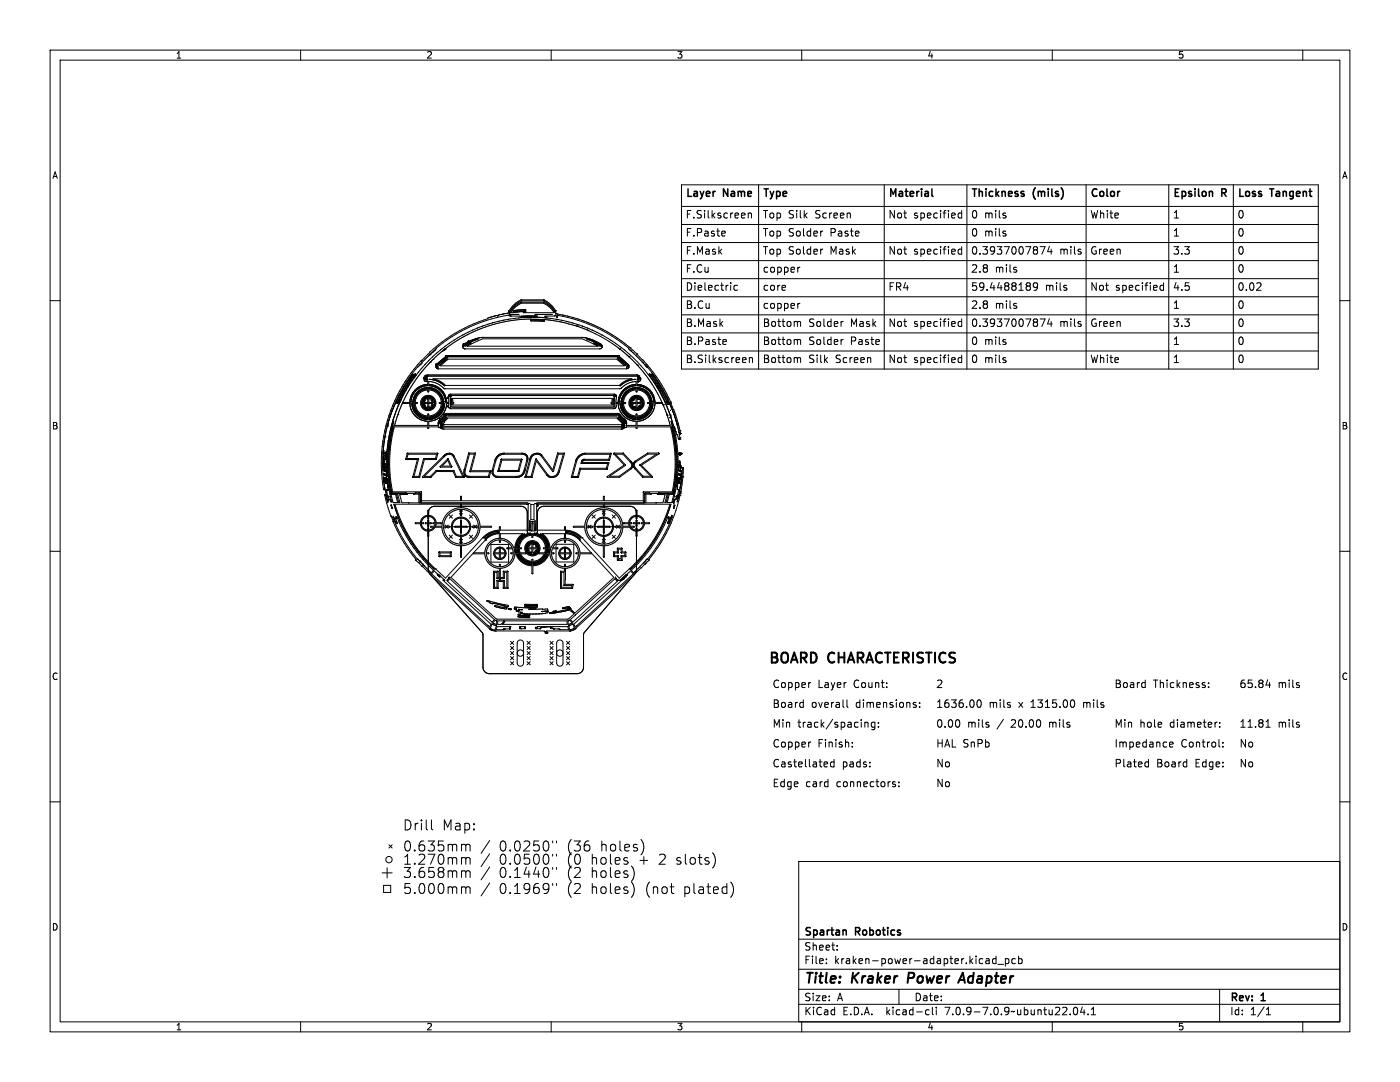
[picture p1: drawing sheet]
<svg xmlns="http://www.w3.org/2000/svg" width="279mm" height="216mm" viewBox="0 0 279 216" stroke-linecap="round" stroke-linejoin="round" font-family="sans-serif">
<defs><g id="words">
<g font-size="2.8">
<text x="153.3" y="133.3">BOARD</text>
<text x="165.4" y="133.3">CHARACTERISTICS</text>
<text x="160.4" y="196.8">Title:</text>
<text x="170.1" y="196.8">Kraker</text>
<text x="182" y="196.8">Power</text>
<text x="193.2" y="196.8">Adapter</text>
</g>
<g font-size="2.1">
<text x="136.8" y="40">Layer</text>
<text x="144.4" y="40">Name</text>
<text x="152.1" y="40">Type</text>
<text x="177.2" y="40">Material</text>
<text x="193.7" y="40">Thickness</text>
<text x="206.2" y="40">(mils)</text>
<text x="217.5" y="40">Color</text>
<text x="234" y="40">Epsilon</text>
<text x="243.9" y="40">R</text>
<text x="246.9" y="40">Loss</text>
<text x="253.6" y="40">Tangent</text>
<text x="136.8" y="47.3">F.Paste</text>
<text x="136.8" y="43.7">F.Silkscreen</text>
<text x="152.1" y="43.7">Top Silk</text>
<text x="152.1" y="47.3">Top Solder</text>
<text x="162.4" y="43.7">Screen</text>
<text x="165.4" y="47.3">Paste</text>
<text x="177.2" y="43.7">Not</text>
<text x="182.1" y="43.7">specified</text>
<text x="193.7" y="47.3">0 mils</text>
<text x="193.7" y="43.7">0 mils</text>
<text x="217.5" y="43.7">White</text>
<text x="234" y="43.7">1</text>
<text x="234" y="47.3">1</text>
<text x="246.9" y="47.3">0</text>
<text x="246.9" y="43.7">0</text>
<text x="136.8" y="50.9">F.Mask</text>
<text x="152.1" y="50.9">Top Solder</text>
<text x="165.4" y="50.9">Mask</text>
<text x="177.2" y="50.9">Not</text>
<text x="182.1" y="50.9">specified</text>
<text x="193.7" y="50.9">0.3937007874</text>
<text x="211.3" y="50.9">mils</text>
<text x="217.5" y="50.9">Green</text>
<text x="234" y="50.9">3.3</text>
<text x="246.9" y="50.9">0</text>
<text x="136.8" y="58.2">Dielectric</text>
<text x="136.8" y="54.6">F.Cu</text>
<text x="152.1" y="58.2">core</text>
<text x="152.1" y="54.6">copper</text>
<text x="177.2" y="58.2">FR4</text>
<text x="193.7" y="54.6">2.8</text>
<text x="193.7" y="58.2">59.4488189</text>
<text x="198.4" y="54.6">mils</text>
<text x="208.4" y="58.2">mils</text>
<text x="217.5" y="58.2">Not</text>
<text x="222.4" y="58.2">specified</text>
<text x="234" y="54.6">1</text>
<text x="234" y="58.2">4.5</text>
<text x="246.9" y="58.2">0.02</text>
<text x="246.9" y="54.6">0</text>
<text x="136.8" y="61.8">B.Cu</text>
<text x="136.8" y="65.4">B.Mask</text>
<text x="152.1" y="65.4">Bottom</text>
<text x="152.1" y="61.8">copper</text>
<text x="161.2" y="65.4">Solder</text>
<text x="169.5" y="65.4">Mask</text>
<text x="177.2" y="65.4">Not</text>
<text x="182.1" y="65.4">specified</text>
<text x="193.7" y="61.8">2.8</text>
<text x="193.7" y="65.4">0.3937007874</text>
<text x="198.4" y="61.8">mils</text>
<text x="211.3" y="65.4">mils</text>
<text x="217.5" y="65.4">Green</text>
<text x="234" y="61.8">1</text>
<text x="234" y="65.4">3.3</text>
<text x="246.9" y="65.4">0</text>
<text x="246.9" y="61.8">0</text>
<text x="136.8" y="69">B.Paste</text>
<text x="152.1" y="69">Bottom</text>
<text x="161.2" y="69">Solder</text>
<text x="169.5" y="69">Paste</text>
<text x="193.7" y="69">0 mils</text>
<text x="234" y="69">1</text>
<text x="246.9" y="69">0</text>
<text x="136.8" y="72.6">B.Silkscreen</text>
<text x="152.1" y="72.6">Bottom</text>
<text x="161.2" y="72.6">Silk</text>
<text x="166.5" y="72.6">Screen</text>
<text x="177.2" y="72.6">Not</text>
<text x="182.1" y="72.6">specified</text>
<text x="193.7" y="72.6">0 mils</text>
<text x="217.5" y="72.6">White</text>
<text x="234" y="72.6">1</text>
<text x="246.9" y="72.6">0</text>
<text x="154" y="137.7">Copper</text>
<text x="163.3" y="137.7">Layer</text>
<text x="170.6" y="137.7">Count:</text>
<text x="186.7" y="137.7">2</text>
<text x="222.3" y="137.7">Board</text>
<text x="230.2" y="137.7">Thickness:</text>
<text x="247.2" y="137.7">65.84</text>
<text x="255.1" y="137.7">mils</text>
<text x="154" y="141.7">Board</text>
<text x="162" y="141.7">overall</text>
<text x="171.1" y="141.7">dimensions:</text>
<text x="186.7" y="141.7">1636.00</text>
<text x="197.4" y="141.7">mils</text>
<text x="203.6" y="141.7">x</text>
<text x="206.2" y="141.7">1315.00</text>
<text x="217" y="141.7">mils</text>
<text x="154" y="145.6">Min</text>
<text x="154" y="149.6">Copper</text>
<text x="159.3" y="145.6">track/spacing:</text>
<text x="163.3" y="149.6">Finish:</text>
<text x="186.7" y="149.6">HAL SnPb</text>
<text x="186.7" y="145.6">0.00</text>
<text x="193.1" y="145.6">mils</text>
<text x="199.3" y="145.6">/</text>
<text x="202.3" y="145.6">20.00</text>
<text x="210.2" y="145.6">mils</text>
<text x="222.3" y="145.6">Min</text>
<text x="222.3" y="149.6">Impedance</text>
<text x="227.5" y="145.6">hole</text>
<text x="233.7" y="145.6">diameter:</text>
<text x="235.7" y="149.6">Control:</text>
<text x="247.2" y="149.6">No</text>
<text x="247.2" y="145.6">11.81</text>
<text x="255.1" y="145.6">mils</text>
<text x="154" y="153.6">Castellated</text>
<text x="168.1" y="153.6">pads:</text>
<text x="186.7" y="153.6">No</text>
<text x="222.3" y="153.6">Plated</text>
<text x="230.9" y="153.6">Board</text>
<text x="238.8" y="153.6">Edge:</text>
<text x="247.2" y="153.6">No</text>
<text x="154" y="157.5">Edge</text>
<text x="160.8" y="157.5">card</text>
<text x="167.2" y="157.5">connectors:</text>
<text x="186.7" y="157.5">No</text>
<text x="160.4" y="189.9">Sheet:</text>
<text x="160.4" y="187.1">Spartan</text>
<text x="170.8" y="187.1">Robotics</text>
<text x="160.4" y="192.6">File:</text>
<text x="166.5" y="192.6">kraken-power-adapter.kicad_pcb</text>
<text x="160.4" y="202.8">KiCad</text>
<text x="160.4" y="200">Size:</text>
<text x="167" y="200">A</text>
<text x="168.1" y="202.8">E.D.A.</text>
<text x="177" y="202.8">kicad-cli</text>
<text x="182.4" y="200">Date:</text>
<text x="188.9" y="202.8">7.0.9-7.0.9~ubuntu22.04.1</text>
<text x="245.4" y="200.2">Rev:</text>
<text x="245.4" y="202.8">Id:</text>
<text x="249.5" y="202.8">1/1</text>
<text x="251.8" y="200.2">1</text>
</g>
<g font-size="1.8">
<text x="35" y="11.9">1</text>
<text x="85" y="11.9">2</text>
<text x="135" y="11.9">3</text>
<text x="185" y="11.9">4</text>
<text x="235" y="11.9">5</text>
<text x="10.3" y="35.9">A</text>
<text x="267.7" y="35.9">A</text>
<text x="10.3" y="85.9">B</text>
<text x="267.7" y="85.9">B</text>
<text x="10.3" y="135.9">C</text>
<text x="267.7" y="135.9">C</text>
<text x="10.3" y="185.9">D</text>
<text x="267.7" y="185.9">D</text>
<text x="35" y="205.8">1</text>
<text x="85" y="205.8">2</text>
<text x="135" y="205.8">3</text>
<text x="185" y="205.8">4</text>
<text x="235" y="205.8">5</text>
</g>
</g></defs>
<g fill="none" stroke="#000" stroke-width=".2">
<path d="M10 10h259.4v195.9h-259.4zM12 12h255.4v191.9h-255.4zM60 10v2M110 10v2M160 10v2M210 10v2M260 10v2M136 36.9h127.1v36.7h-127.1zM151.4 36.9v36.7M176.5 36.9v36.7M193 36.9v36.7M216.8 36.9v36.7"/>
<path d="M233.3 36.9v36.7M246.1 36.9v36.7M10 60h2M104 59.8h.1M104 59.8a5.4 5.4 0 0 0-2.4 2.2M104 59.8h4.5M108.5 59.8h.1M108.5 59.8a5.4 5.4 0 0 1 2.4 2.2M136 52h127.1M136 59.2h127.1M136 55.6h127.1M136 48.4h127.1"/>
<path d="M136 44.8h127.1M136 41.2h127.1M144.5 46.1l.3 .4-.8 .1M144.7 47l-.2 .1M147.2 57l-.4-.1-.3 .3 .1 .7h.6M149.3 42.6l.2-.1 .4 .1 .1 .9M149.3 42.5v1M159.6 53.3l-.4 .3M164.2 49.7l-.3 .2M164.2 46.1l-.3 .2M169.6 42.6l.1 .9M171.4 46.2v.3l-.7 .1"/>
<path d="M191.9 49.8l-.4-.1-.3 .3 .2 .6h.5M191.9 42v1.5M191.9 49.2v1.5M191.9 42.6l-.4-.1-.3 .3 .2 .6h.5M200.6 46.6l.2 .2-.2 .3M200.6 43l.2 .2-.2 .3M200.6 46.1l.1 .1M200.6 42.5l.1 .1M202.7 53.8l.2 .2-.2 .3M202.7 53.3l.2 .1M205.4 56.4l.2 .3-.2 .4 .2 .3v.2l-.2 .3M207.1 57.1l-.3 .3h-.3l-.3-.3 .2-.6 .4-.1 .2 .2a.99 .99 0 0 1-.4 1.3h-.2"/>
<path d="M207.6 49.2h1l-.7 1.5M209.4 49.1l-.3 1.1h.9M209.8 49.7v1M212.7 57.4l.2 .2-.2 .3M212.7 56.9l.2 .1M215.6 50.2l.2 .2-.2 .3M215.6 49.7l.1 .1M232.2 57l-.4-.1-.3 .3 .1 .7h.6M232.2 56.4v1.5M251.5 56.5l.2 .2-.1 .4-.9 .8h1M267.4 60h2M79.2 79.9l-.2 .4"/>
<path d="M79.2 79.9h.1M79.3 79.7h.1M79.3 79.7l-.1 .2M79.4 79.5l-.1 .2M79.4 79.5h.1M79.5 79.3l-.1 .2M79.5 79.3h.1M79.6 79.1l-.1 .2M79.6 79.1h.1M79.6 79.9h.1M79.7 78.9l-.1 .2M79.7 78.9h.1"/>
<path d="M79.7 79.7h.1M79.7 79.7l-.1 .3M79.8 79.5l-.1 .2M79.8 79.5h.1M79.8 78.7h.1M79.8 78.7l-.1 .2M79.8 80h.1M79.8 80l-.1 .3M79.9 78.6h.1M79.9 78.6l-.1 .1M79.9 79.4l-.1 .1M79.9 79.4h.1"/>
<path d="M79.9 79.2v.2M79.9 79.2h.1M80 78.4l-.1 .2M80 78.4h.1M80 79l-.1 .2M80 79h.1M80.1 78.2l-.1 .2M80.1 78.2h.1M80.1 79.4l-.3 .6M80.1 78.8l-.1 .2M80.1 78.8h.1M80.1 79.4h.1"/>
<path d="M80.2 78l-.1 .2M80.2 78h.1M80.2 78.6l-.1 .2M80.2 78.6h.1M80.3 77.8h.1M80.3 77.8l-.1 .2M80.3 78.5l-.1 .1M80.3 78.5h.1M80.3 77.7v.1M80.3 77.7h.1M80.4 78.3l-.1 .2M80.4 78.3h.1"/>
<path d="M80.5 77.5l-.2 .2M80.5 77.5h.1M80.5 78.1l-.1 .2M80.5 78.1h.1M80.6 77.3l-.1 .2M80.6 77.3h.1M80.7 77.9l-.2 .2M80.7 77.9h.1M80.7 77.1l-.1 .2M80.7 77.1h.1M80.8 77.7l-.1 .2M80.8 77.7h.1"/>
<path d="M80.8 77l-.1 .1M80.8 77h.1M80.9 77.5l-.1 .2M80.9 77.5h.1M80.9 76.8l-.1 .2M80.9 76.8h.1M81 76.7l-.1 .1M81 76.7h.1M81 77.3l-.1 .2M81 77.3h.1M81.1 77.2l-.1 .1M81.1 77.2h.1"/>
<path d="M81.1 76.5l-.1 .2M81.1 76.5h.1M81.2 77l-.1 .2M81.2 77h.1M81.2 76.3l-.1 .2M81.2 76.3h.1M81.3 76.8l-.1 .2M81.3 76.8h.1M81.3 77.2h.1M81.3 77.2l-1.2 2.2M81.4 76l-.2 .3M81.4 76h.1"/>
<path d="M81.4 76.6h.1M81.4 76.6l-.1 .2M81.5 75.9h.1M81.5 76.5l-.1 .1M81.5 76.4v.1M81.6 75.8l-.2 .2M81.6 75.8h.1M81.6 75.7h.1M81.6 75.7v.1M81.7 76.3l-.2 .1M81.7 76.3h.1M81.7 75.5h.1"/>
<path d="M81.7 75.5l-.1 .2M81.8 76.1l-.1 .2M81.8 76.1h.1M81.8 79.8v.3M81.8 79.8h.1M81.8 75.3h.1M81.8 76v.1M81.8 76h.1M81.9 79.6l-.1 .2M81.9 79.6h.1M81.9 79.4v.2M81.9 79.4h.1"/>
<path d="M82 75.2h.1M82 75.8l-.2 .2M82 75.8h.1M82 79.2l-.1 .2M82 79.2h.1M82.1 79l-.1 .2M82.1 79h.1M82.1 75l-.4 .5M82.1 75h.1M82.1 75.6l-.1 .2M82.1 75.6h.1M82.1 78.9v.1"/>
<path d="M82.1 78.9h.1M82.1 74.9h.1M82.1 74.9v.1M82.2 74.8l-.1 .1M82.2 74.8h.1M82.2 78.7l-.1 .2M82.2 78.7h.1M82.2 75.8h.1M82.2 75.8l-.9 1.4M82.2 75.4l-.1 .2M82.2 75.4h.1M82.3 75.1l-1.6 2.5-1.5 2.8"/>
<path d="M82.3 79l-.3 1.1M82.3 75.4h.1M82.3 75.4h-.1M82.3 75.1h.1M82.3 74.7l-.1 .1M82.3 74.7h.1M82.3 78.5l-.1 .2M82.3 78.5h.1M82.4 74.7h-.1M82.4 74.7h.1M82.4 75.2l-.1 .2M82.4 75.2h.1"/>
<path d="M82.4 74.9l-.1 .2M82.4 74.9h.1M82.4 79.9v.3zM82.4 78.3l-.1 .2M82.4 78.3h.1M82.5 74.8l-.1 .1M82.5 74.7h.1M82.5 74.8h.1M82.5 74.7v.1M82.5 75.5h.1M82.5 79.6l-.1 .3zM82.5 75l-.1 .2"/>
<path d="M82.5 75h.1M82.6 78.1l-.2 .2M82.6 78.1h.1M82.6 79.3l-.1 .3zM82.6 75.3h.1M82.6 74.9l-.1 .1M82.6 74.9h.1M82.7 77.9l-.1 .2M82.7 77.9h.1M82.7 79l-.1 .2zM82.8 74.7l-.2 .2M82.8 74.7h.1"/>
<path d="M82.9 74.9h.1M82.9 74.9l-.7 .9M82.9 77.8l-.2 .1M82.9 77.8h.1M82.9 74.7h.1M82.9 78.7l-.1 .2zM82.9 77.7v.1M82.9 77.7h.1M83 74.8h.1M83 74.7v.1M83 74.8l-.1 .1M83 77.9l1.1-.7 1.3-.3a3.9 3.9 0 0 0-3.1 2.1z"/>
<path d="M83.1 77.6l-.2 .1M83.1 77.6h.1M83.1 78.4l-.2 .3zM83.3 77.4l-.2 .2M83.3 77.4h.1M83.5 77.3l-.2 .1M83.5 77.3h.1M83.5 73.1a28.3 28.3 0 0 0-6.7 14.1M83.5 73.1h.1M83.5 78.3a2.15 2.15 0 0 1 1.9-.7 2.95 2.95 0 0 0-2.8 2.7 2.87 2.87 0 0 1 .9-2zM83.6 78l-.2 .2M83.7 77.2l-.2 .1"/>
<path d="M83.7 77.2h.1M83.7 72.9l-.2 .2M83.7 72.9h.1M83.7 78.5l.6-.4 .9-.3h.2l.1 .4 .1-.4a2.59 2.59 0 0 1 2.5 2.5l-.4 .1 .4 .1a2.59 2.59 0 0 1-2.5 2.5l-.1-.4-.1 .4a2.59 2.59 0 0 1-2.5-2.5l.4-.1-.4-.1v-.5l.4-.9zM83.8 72.8h.1M83.9 77.1l-.2 .1M83.9 77.1h.1M83.9 72.7h.1M83.9 72.7l-.2 .2M83.9 77.8l-.3 .1M84 72.1h.1M84 72.1l-2.5 3.1-1.8 2.9-1.8 3.9-1.1 4"/>
<path d="M84.1 77l-.2 .1M84.1 77h.1M84.1 71.9h.1M84.1 71.9l-.1 .2M84.1 72.4h.1M84.1 72.4l-.2 .3M84.1 76.9v.1M84.1 76.9h.1M84.2 77.6l-.3 .2M84.2 71.9h-.1M84.2 71.9h.1M84.4 76.9h-.3"/>
<path d="M84.4 76.9h.1M84.5 77.5l-.3 .1M84.6 75.4h.1M84.6 75.3h.1M84.6 75.4v.1M84.6 75.3v.1M84.6 76.8h.1M84.6 76.8l-.2 .1M84.6 75.6l.1 .2M84.6 75.6h.1M84.6 75.5v.1M84.7 75.8h.1"/>
<path d="M84.7 75.9l.1 .1M84.7 79.5h.1M84.7 79.5l-.5 .8M84.7 79.7l-.2 .4M84.7 79.7h.1M84.8 76.8h-.2M84.8 76.8h.1M84.8 76v.1M84.8 76.1h.1M84.8 75.7h.1M84.8 75l.1 .1M84.8 75h.1"/>
<path d="M84.9 79.6h.5v.7h-.8l.3-.4zM84.9 74.9v.1M84.9 76.1h.2M84.9 74.9h.1M84.9 75.6l-.1 .1M84.9 75.5v.1M84.9 75.1h.1M84.9 75.1l-.3 .2M84.9 75.5h.1M85 79.3h.1M85 79.3l-.3 .2M85 76.7l-.2 .1"/>
<path d="M85 75.7v.1M85 76.7h.1M85 75.7h.1M85 75.8h.1M85.1 75.8h.1M85.1 76.1h.1M85.1 75.4l-.2 .1M85.1 75.4h.1M85.1 77.3l-.6 .2M85.2 75.2v.1M85.2 75.2h.1M85.2 74.9h-.3"/>
<path d="M85.2 75.3h.1M85.2 75.3l-.1 .1M85.2 74.8v.1M85.2 79.4l.2 .1zM85.2 79.4h.1M85.2 75.1v.1M85.2 75.1h.1M85.2 76.7h-.2M85.2 76.7h.1M85.3 75.7l-.2 .1M85.3 75.7h.1M85.3 75.6l-.3 .1"/>
<path d="M85.3 75.6h.1M85.3 75.5v.1M85.3 75.1h-.1M85.3 75.5h.1M85.3 75.6v.1M85.3 75.1h.1M85.3 75.1l-.5 .6M85.4 76v.7h-.2M85.4 77.3h.1M85.4 77.3a3 3 0 0 0-2.3 1.1l.2-.2M85.4 76l-.3 .1M85.4 76h.1"/>
<path d="M85.4 77.3h-.3M85.4 74.8h-.2M85.4 74.8h.1M85.4 74.8h41.7M85.4 79.2l-.4 .1M85.4 79.2h.1M85.5 79.2h.1M85.5 75l41.5 .1zM85.5 79.2h.4M85.6 76.9a3.5 3.5 0 0 1 3.1 2.1 3.9 3.9 0 0 0-3.1-2.1zM85.6 77.3h.1M85.6 77.5a2.72 2.72 0 0 1 2.7 2.8 2.96 2.96 0 0 0-2.7-2.8z"/>
<path d="M85.7 79.4h.1M85.6 79.6l.4-.1a.69 .69 0 0 0 .5 .8h-.9zM85.6 77.3l1.2 .3M85.6 79.6h.1M85.6 75.7l1.3 .2 1 .5M85.6 75.7a4.7 4.7 0 0 1 3.1 1.3l-.1-.2M85.6 75.7h.1M85.7 70.9h.1M85.7 70.9l-1.6 1.5M85.7 70.4h.1M85.7 70.4l-1.5 1.5M85.8 70.3l-.1 .1"/>
<path d="M85.8 70.3h.1M85.8 76.7h-.2v-.6a4.1 4.1 0 0 1 2.9 1.3M85.8 76.7h.1M85.8 76.7h.2M85.8 72.4h.1M85.8 72.4l-2 2.3-1.8 2.5-1.4 2.6-1.2 3M85.8 70.8h.1M85.9 79.2h.1M85.9 79.2l.3 .2M85.9 70.6h.1M85.9 70.6l-.2 .3M86 72.2h.1"/>
<path d="M86 72.2l-.2 .2M86 76.7h.1M86 76.7l.2 .1M86.2 79.4h.1M86.2 79.4l.5 .8M86.2 79.7l.2 .4M86.2 79.7h.1M86.2 70.4h.1M86.2 76.8h.1M86.2 76.8h.2M86.4 70.2h.1M86.4 70.2l-.5 .4"/>
<path d="M86.4 75.6h39.7a4.9 4.9 0 0 0-2.5 1.3h-34.7a4.9 4.9 0 0 0-2.5-1.3zM86.4 71.7l-.4 .5M86.4 71.7h.1M86.4 76.8h.1M86.5 76.8l.2 .1M86.5 70.1h.1M86.5 70.1l-.1 .1M86.7 76.9h.1M86.7 76.9l.2 .1M86.7 69.9h.1M86.8 77.6a3.1 3.1 0 0 1 1.7 2.7M86.8 77.6a3.1 3.1 0 0 1 1.8 2.7"/>
<path d="M86.8 69.8h.1M86.8 69.8l-.3 .3M86.9 77h.1M86.9 69.7l-.1 .1M86.9 69.7h.1M87 77h.1M87 72.7h.1M87 72.7v.1M87 77l.2 .1M87 72.8h.1M87 72.8v.1M87 73.2h.1"/>
<path d="M87 73v.2M87 73.2v.1M87 73h.1M87 73.3h.1M87 72.9v.1M87 73.3l.1 .2M87 72.9h.1M87 69.6l-.1 .1M87 69.6h.1M87.1 69.6h-.1M87.1 72.6l-.1 .1M87.1 69.6h.1"/>
<path d="M87.1 72.6h.1M87.1 69.5h.1M87.1 69.5v.1M87.1 73.5h.1M87.2 73.5l.2 .1M87.2 77.1h.1M87.2 77.1l.2 .1M87.2 73.5h.1M87.2 73v.1M87.2 73h.1M87.2 73.1h.1M87.2 72.6h-.1"/>
<path d="M87.2 72.6h.1M87.3 73h-.1M87.3 73h.1M87.4 77.2h.1M87.4 77.2l.1 .1M87.4 73.6h.1M87.4 73.2v.1M87.4 73.2h.1M87.4 73.3h.1M87.4 72.5l-.2 .1M87.4 72.5h.1M87.4 72.8l-.1 .2"/>
<path d="M87.4 72.8h.1M87.5 77.3h.1M87.6 77.3l.1 .2M87.6 72.3l-.2 .2M87.6 72.3h.1M87.6 72.6l-.2 .2M87.6 72.6h.1M87.7 73h.1M87.7 77.5h.1M87.7 77.5l.2 .1M87.8 72.1h.1M87.8 72.1l-.2 .2"/>
<path d="M87.8 72.5l-.2 .1M87.8 72.5h.1M87.9 77.6h.1M87.9 77.6l.2 .2M87.9 73l1.5-1.3h33.7l1.5 1.3zM88 76.4l.5 .4M88 72l-.2 .1M88 72h.1M88 72.3l-.2 .2M88 72.3h.1M88.1 77.8h.1M88.1 77.8l.2 .2"/>
<path d="M88.1 71.8l-.1 .2M88.1 71.8h.1M88.2 72.2l-.2 .1M88.2 72.2h.1M88.2 70.1h.1M88.2 70.1l-1.8 1.6M88.3 78h.1M88.3 78l.1 .2M88.3 71.7l-.2 .1M88.3 71.7h.1M88.3 72l-.1 .2M88.3 72h.1"/>
<path d="M88.4 78.2h.1M88.4 78.2l.2 .2M88.5 69.9h.1M88.5 69.9l-.3 .2M88.5 77.4h.1M88.5 77.4l.2 .1M88.5 71.5h.1M88.5 71.5l-.2 .2M88.5 71.8l-.2 .2M88.5 71.8h.1M88.6 78.4h.1M88.6 78.4l.1 .2"/>
<path d="M88.6 69.8h.1M88.6 69.8l-.1 .1M88.6 79l.3 1.3M88.7 77.5h.1M88.7 69.8h.1M88.7 69.8h-.1M88.7 78.6h.1M88.7 78.6l.1 .2M88.7 77.5l.1 .1M88.7 79l.2 1.3M88.7 71.3h.1M88.7 71.3l-.2 .2"/>
<path d="M88.7 71.7l-.2 .1M88.7 71.7h.1M88.7 69.7h.1M88.7 72l-1 1M88.8 69.7h.1M88.8 69.7l-.1 .1M88.8 78.8h.1M88.8 78.8l.1 .2M88.8 69.6h.1M88.8 77.6h.1M88.8 69.6v.1M88.8 77.6h34.9"/>
<path d="M88.9 79h.1M88.9 79v.1M88.9 71.2l-.2 .1M88.9 71.2h.1M88.9 71.5h.1M88.9 71.5l-.2 .2M88.9 71.1h.1M88.9 79.1h.1M88.9 79.1l.1 .2M88.9 71.1v.1M88.9 71h.1M88.9 71v.1"/>
<path d="M89 71h-.1M89 71h.1M89 79.3h.1M89 79.3v.2M89 79.5h.1M89 79.5l.1 .2M89.1 71.4l-.2 .1M89.1 71.4h.1M89.1 79.7h.1M89.1 79.7v.2M89.1 79.9h.1M89.1 79.9v.3"/>
<path d="M89.1 71h.1M89.2 71.2l-2 1.8M89.2 71.3l-.1 .1M89.2 71.3h.1M89.2 71.2h.1M89.3 71.6h.1M89.3 71.6l-1.6 1.4M89.3 71.6l-.6 .4M89.3 71.2l-.1 .1M89.3 71.2h.1M89.4 70.9h.1M89.4 70.9l-.2 .1"/>
<path d="M89.4 70.9h33.7M89.5 79.1v.1M89.5 79.1h.1M89.5 79.2h.1M89.5 79.3h.1M89.5 79.2v.1M89.5 79.3l-.2 .1 .2 .1 .1 .8h-.5v-.1M89.5 71.1l33.5 .1zM89.6 78.8l-.1 .3M89.6 78.8h.1M89.7 79.2h.1M89.7 79.1v.1"/>
<path d="M89.7 79v.1M89.7 79h.1M89.7 78.7l-.1 .1M89.8 78.7h-.1M89.8 79h-.1M89.8 79h.1M89.9 79.2h.1M89.9 78.9l-.2 .2M89.9 78.9l-.1 .1M89.9 79.5v.8zM89.9 79.1v.1M89.9 79.1h.1"/>
<path d="M89.9 78.6l-.1 .1M90 79.2h-.1M90 78.6h.1M90 78.6h32.5M90 79.1h-.1M90 79.1h.1M90 79.2h.1M90 79.1v.1M90.1 79.1h-.1M90.1 78.8l32.3 .1zM90.1 79.5l.1 .8zM90.1 79.5h.1"/>
<path d="M90.3 79.5h31.9l-.1 .8-.1 .1 .1 .1v.3h-31.7v-.3l.2-.1-.2-.1zM92.3 69.2l.1 .2M92.3 69.1h.1M92.4 68.9l-.1 .2M92.4 68.9h.1M92.4 68.8v.1M92.4 68.8h.1M92.4 69.4v.1M92.4 69.5h.1M92.4 68.7v.1M92.5 68.7h-.1M92.5 68.6h.1"/>
<path d="M92.5 69.5h.1M92.5 69.5l.2 .1M92.5 69.2h.1M92.6 69.1l-.1 .1M92.6 69.1h.1M92.6 68.6h.1M92.6 69v.1M92.6 69h.1M92.7 69.6h.1M92.7 68.9l-.1 .1M92.7 68.9h.1M92.8 69.6h.1"/>
<path d="M92.8 68.5l-.2 .1M92.8 68.5h.1M92.9 69h.1M93 69h-.1M93 68.4l-.2 .1M93 68.4h.1M93.2 68.3l-.2 .1M93.2 68.3h.1M93.2 69.1l3.2-1.5h19.8l3.1 1.5zM93.4 68.2h.1M93.4 68.2l-.2 .1M93.4 68.1v.1"/>
<path d="M93.4 68.1h.1M93.5 68.1h-.1M93.5 68.1h.1M93.5 68v.1M93.6 68.1h.1M93.6 68.4h.1M93.6 68.4l-.9 .5M93.6 68.4l1.8-.7-1.8 .6-.9 .5-.2 .4M93.7 68.1h.1M93.7 68.6h.1M93.7 68.6l-.4 .2M93.8 68h.1"/>
<path d="M93.8 68l-.1 .1M94 68.5l-1.1 .5M94 67.9l-.2 .1M94 67.9h.1M94.2 67.9h-.2M94.2 67.9h.1M94.3 67.8h.1M94.3 67.8l-.1 .1M94.5 67.7h.1M94.5 67.7l-.2 .1M94.7 67.7h-.2M94.7 67.7h.1"/>
<path d="M94.9 67.6h.1M94.9 67.6l-.2 .1M95 67.6h-.1M95 67.6h.1M95.2 67.5l-.2 .1M95.2 67.5h.1M95.4 67.5h-.2M95.4 67.5h.1M95.6 67.4h.1M95.6 67.4l-.2 .1M95.8 67.4h-.2M95.8 67.4h.1"/>
<path d="M96 67.4h.1M96 67.4h-.2M96.1 67.3l-.1 .1M96.1 67.3h.1M96.3 67.3h-.2M96.3 67.3h.1M96.3 67.3h19.9M97.4 63.6h.1M97.4 63.6a30.1 30.1 0 0 0-11.6 6.7M97.6 63.4l-.2 .2M97.6 63.4h.1M97.8 63.3l-.2 .1"/>
<path d="M97.8 63.3h.1M98.1 63.2l-.3 .1M98.1 63.2h.1M98.3 63.2h-.2M98.3 63.2h.1M98.3 64.4l-3.7 1.3-3.8 2-3.4 2.6-3.1 3-2.5 3.4-2.1 3.8-1.4 4-.8 3.6M98.4 64.4h-.1M98.5 63.1l-.2 .1M98.5 63.1h.1M98.7 63.1h-.2M98.7 63.1h.1M98.9 63h.1"/>
<path d="M98.9 63l-.2 .1M98.9 63l.4 .1M99.3 63.1h.1M99.4 63h.1M99.4 63l-.1 .1M99.7 62.8h.1M99.7 62.8l-.3 .2M100 62.7h.1M100 62.7l-.3 .1M100.2 62.7h.1M100.2 62.7h-.2M100.5 62.6h.1"/>
<path d="M100.5 62.6l-.3 .1M100.8 62.6h.1M100.8 62.6h-.3M101 62.5l-.2 .1M101 62.5h.1M101.3 62.5h-.3M101.3 62.5h.1M101.5 63.7l-3.1 .7M101.5 63.7h.1M101.6 62.2h.1M101.6 62.2v.2M101.6 62h.1"/>
<path d="M101.6 62v.2M101.6 62.5h-.3M101.6 62.9a29.4 29.4 0 0 0-14.5 6.6M101.6 62.9h.1M101.6 62.4h.1M101.6 62.9l.2 .2M101.6 62.4v.1M101.8 62.7l1.7 .1zM101.8 63.1h.1M101.8 63.1h1.9l.4 .2M101.9 61.9a5.1 5.1 0 0 1 2.2-1.9h4.4a5.1 5.1 0 0 1 2.2 2.1M101.9 61.9v.1"/>
<path d="M102.5 63.6l-1 .1M102.5 63.6h.1M102.6 62h.1M102.6 62.3l-.7 .1a5.1 5.1 0 0 1 2.2-1.9h4.4a5.1 5.1 0 0 1 2.1 1.9h-6.2M102.6 62.3h.1M102.8 61.9l-.2 .1M102.8 61.9h.1M102.9 62.3h.1M102.9 62.3h-.3M103.1 61.9h-.3M103.1 61.9h.1M103.1 62.3h-.2"/>
<path d="M103.1 62.3h.1M103.3 61.9h.1M103.3 61.9h-.2M103.3 62.2v.1M103.3 62.2l-.2 .1M103.5 61.9h-.2M103.5 61.9h.1M103.5 62.2h.1M103.5 62.2h-.2M103.7 61.8h.1M103.7 61.8l-.2 .1M103.7 62.2h.1"/>
<path d="M103.7 62.2h-.2M104 61.8h.1M104 61.8h-.3M104 62.2h-.3M104 62.2h.1M104 60.3h.1M104 60.3l-1.1 .7-1 1M104 60.3h4.5M104.1 63.3h.1M104.2 61.8h-.2M104.2 61.8h.1M104.2 62.2h.1"/>
<path d="M104.2 62.2h-.2M104.2 63.3h-.1M104.2 63.3h.1M104.3 63.3h-.1M104.3 63.3h.1M104.4 61.8h.1M104.4 61.8h-.2M104.4 63.1h.1M104.4 62.2h.1M104.4 62.2h-.2M104.4 62.4h.1M104.6 63.1h-.2"/>
<path d="M104.6 63.1h.1M104.6 61.8h.1M104.6 61.8h-.2M104.6 61.8l.3 .1-2.5 .2 .2-.1M104.6 62.1h.1M104.6 62.1l-.2 .1M104.6 62.1l.3 .2-.5 .1M104.8 63.1h.1M105 63.3h-.7M105 63.1h.1M105 63.1h-.4M105 63.3l-2.5 .3"/>
<path d="M105.2 63.1h.1M105.2 63.1h-.2M105.6 63.1h.1M105.6 63.1h-.4M105.7 63.3h-.7M105.7 63.3h.1M105.7 63.3l2.2 .1M105.9 63.7l-4.6 .4-4.5 1.2-4.1 1.8-3.9 2.5M105.9 63.7h.1M105.9 63.7l2.7 .1M106 63.1h.1M106 63.1h-.4"/>
<path d="M106.2 63.9l-.3 .1 2.7 .1-.3-.2M106.2 63.9h.1M106.2 63.9h.2M106.2 63.1h-.2M106.2 63.1h.1M106.4 63.1h.2M106.4 63.9h.1M106.4 63.9h.2M106.4 63.3h-1.4M106.6 63.1h.4M106.6 63.1h.1M106.6 63.9h.1"/>
<path d="M106.6 63.9h.3M106.7 63.3l2.3 .1 .1-.2h-.3v-.1h1.9l.2-.2a28.6 28.6 0 0 1 14.7 6.8M106.8 62.7l3.4 .1zM106.9 63.9h.1M106.9 63.9h.2M107 63.1h.1M107 63.1h.2M107.1 63.9h.1M107.1 63.9h.3M107.2 63.1h-3.2h.4M107.2 63.1h.1M107.4 63.9h.1"/>
<path d="M107.4 63.9h.2M107.6 63.9h.2M107.6 63.9h.1M107.8 63.9h.1M107.8 63.9h.3M107.9 63.4h.1M107.9 63.4l2.1 .2M108.1 63.9h.1M108.1 63.9h.2M108.3 63.9h.1M108.5 60.3h.1M108.5 60.3a5.3 5.3 0 0 1 2.4 2.2"/>
<path d="M108.6 63.8h.7M108.6 63.8h.1M109.4 63.8h-.1M109.4 63.8l3.9 .7M110 63.6h.1M110 63.6l1 .1M110.7 62.1h.1M110.9 62h.1M110.9 62.5h.1M110.9 62v.2l-.2-.1M110.9 62.6h.1M110.9 62.5v.1"/>
<path d="M110.9 62.6l4.3 1 3.7 1.4 3.6 2 3.2 2.4M111 63.7h.1M111.1 63.7l1 .2M111.3 62.7h.1M111.9 64.2l.1 .1M112.1 63.9h.1M112.1 63.9l1 .2M113.1 64.1h.1M113.2 64.1l2 .6M113.3 64.5v.1M113.3 64.6l1.3 .3M114.1 64.4h.1"/>
<path d="M114.2 64.4h.1M114.7 64.9h-.1M114.7 64.9l.5 .2M115.1 65.1h.1M115.2 65.1h.1M115.2 64.7h.1M115.2 65.1l1.7 .6M115.2 64.7a29.1 29.1 0 0 1 20.1 28.2M116.2 67.3h.1M116.2 65.1h.1M116.3 67.3h.1M116.3 67.3l.2 .1"/>
<path d="M116.5 67.4h.1M116.6 67.4h.1M116.7 67.4h.1M116.7 67.4h.2M116.9 67.4h.1M116.9 65.7l.1 .1M117 65.8l.4 .1M117 67.4h.1M117 67.4l.2 .1M117.2 65.4v.1M117.2 65.5h.1M117.2 67.5h.1"/>
<path d="M117.2 67.5l.2 .1M117.4 65.9h.1M117.4 67.6h.1M117.4 67.6h.2M117.4 65.9v.1M117.4 66a27.7 27.7 0 0 1 6.2 3.6M117.6 67.6h.1M117.7 67.6h.1M117.7 67.6l.2 .1M117.9 67.7h.1M117.9 67.7l.2 .1M118.1 67.8h.1"/>
<path d="M118.1 67.8l.2 .1M118.2 65.9h.1M118.2 68l.1 .1M118.2 68l-1.1-.3 1.8 .7M118.3 68.1l1.7 .9M118.3 67.9h.1M118.3 67.9l.2 .1M118.6 68h.1M118.6 68l.2 .1M118.8 68.1h.1M118.8 68.1l.2 .1M118.8 68.6h.1"/>
<path d="M118.9 68.4h.1M118.9 68.4l.9 .5M119 68.2h.1M119 68.2l.2 .1M119.2 66.3h.1M119.2 68.3h.1M119.2 68.3l.2 .1M119.2 68.8l-.7-.4 1.1 .6M119.3 69.1h.1M119.4 68.4h.1M119.4 68.4l.2 .1M119.5 69h.1"/>
<path d="M119.6 68.5h.1M119.6 68.5l.1 .1M119.6 69h.1M119.7 69.6h-26.9M119.7 69.6h.1M119.7 68.6h.1M119.7 68.6l.2 .1M119.8 68.9h.1M119.8 68.9l.1 .1M119.9 69h.1M119.9 69v.1M119.9 68.7h.1"/>
<path d="M119.9 69.6h-.2M119.9 69.1h.1M120 69.5l-.1 .1M120 69h.1M120 69l-.1 .1M120 68.7h.1M120 68.7l.1 .2M120 69.5h.1M120.1 66.8h.1M120.1 68.9h.1M120.1 68.9l.1 .1M120.2 69h.1"/>
<path d="M120.2 69.3l-.2 .2M120.2 69v.2M120.2 69.3h.1M120.2 69.2v.1M120.2 69.2h.1M121 67.4h.1M122 67.9h.1M122.4 79.5l-.1 .8zM122.5 79.2h.1M122.5 78.6h.1M122.6 78.6l.3 .2M122.6 79.1l-.1 .1"/>
<path d="M122.6 79.1h.1M122.6 79.1v.1M122.6 79.5v.8zM122.6 79.5h.1M122.6 79.2h.1M122.7 79l.1 .1M122.7 79h.1M122.8 79h.1M122.8 79v.1M122.8 79.1h.1M122.8 68.5h.1M122.9 78.8l.1 .1"/>
<path d="M123 78.9v.1M123 79h.1M123 79v.2M123 79.2l-.1 1.1h.5M123 79.2h.1M123.1 70.9h.1M123.1 70.9l.1 .1M123.2 71h.1M123.2 71.2l2 1.7M123.2 71.2h.1M123.2 71h.2M123.2 71.2l.1 .1"/>
<path d="M123.3 71.6l1.5 1.4M123.3 71.6h.1M123.3 71.3h.1M123.3 71.3l.2 .1M123.4 71h.1M123.4 79.8v.3M123.4 79.8h.1M123.4 79.6v.2M123.4 79.6h.1M123.5 71h.1M123.5 71h-.1M123.5 79.4l-.1 .2"/>
<path d="M123.5 79.4h.1M123.5 71.4h.1M123.5 71.4l.2 .2M123.6 79.2l-.1 .2M123.6 71h.1M123.6 79.2h.1M123.6 71.1l.2 .2M123.6 71.1h.1M123.6 69.6l1.8 1.5M123.6 79v.2M123.6 79h.1M123.6 69.6h.1"/>
<path d="M123.7 78.9l-.1 .1M123.7 78.9h.1M123.7 69.6h.1M123.7 71.6h.1M123.7 71.6l.2 .1M123.7 77.6h.1M123.7 69.1h.1M123.8 71.3h.1M123.8 71.3l.1 .1M123.8 77h.1M123.8 78.7l-.1 .2M123.8 78.7h.1"/>
<path d="M123.9 71.7h.1M123.9 71.7l.2 .2M123.9 78.5l-.1 .2M123.9 78.5h.1M123.9 71.4h.1M123.9 71.4l.2 .2M124 79.9v.3zM124 78.3l-.1 .2M124 78.3h.1M124 77.4l-.3 .2M124 77.4h.1M124.1 71.9h.1"/>
<path d="M124.1 71.9l.1 .1M124.1 79.6l-.1 .3zM124.1 71.6h.1M124.1 71.6l.2 .2M124.1 78.1l-.1 .2M124.1 78.1h.1M124.2 79.3l-.1 .3zM124.2 72h.1M124.2 72l.2 .2M124.3 77.9l-.2 .2M124.3 77.9h.1M124.3 79l-.1 .2z"/>
<path d="M124.3 71.8h.1M124.3 71.8l.2 .1M124.4 72.2h.1M124.4 72.2l.2 .2M124.4 77.8l-.1 .1M124.4 77.8h.1M124.5 71.9h.1M124.5 71.9l.2 .2M124.5 77.7l-.1 .1M124.5 77.7h.1M124.6 69.8h.1M124.6 77.9l1.1-.7 1.2-.3a3.7 3.7 0 0 0-3.3 3.2l.3-1.1z"/>
<path d="M124.6 72.4h.1M124.6 72.4l.2 .1M124.7 77.6l-.2 .1M124.7 72.1h.1M124.7 72.1l.1 .1M124.7 77.6h.1M124.8 72.5h.1M124.8 72.5l.1 .2M124.8 73h.1M124.8 77.4l-.1 .2M124.8 72.2h.1M124.8 72.2l.2 .2"/>
<path d="M124.8 77.4h.1M124.9 78.5a2.39 2.39 0 0 1 2-.9 2.95 2.95 0 0 0-2.7 2.7l.2-1zM124.9 78.2l-.2 .2M124.9 72.7h.1M124.9 72.7l.2 .1M125 72.4h.1M125 72.4l.2 .2M125 77.3l-.2 .1M125 77.3h.1M125.1 73.6h-37.6M125.1 73.6h.1M125.1 78.7l.7-.6 .6-.2 .5-.1 .2 .4v-.4a2.59 2.59 0 0 1 2.5 2.5l-.4 .1 .4 .1a2.59 2.59 0 0 1-2.5 2.5v-.4l-.2 .4a2.59 2.59 0 0 1-2.5-2.5l.4-.1-.4-.1v-.2l.2-.6z"/>
<path d="M125.1 73.3h.1M125.1 72.8h.1M125.1 72.8l.1 .2M125.1 73.2v.1M125.1 73.2h.1M125.2 78l-.3 .2M125.2 72.6h.1M125.2 72.6l.2 .1M125.2 77.2l-.2 .1M125.2 77.2h.1M125.2 72.9h.1M125.2 73h.1"/>
<path d="M125.2 72.9l.1 .2M125.3 73.5l-.2 .1M125.3 73h.1M125.3 73v.1M125.3 73.5h.1M125.3 73.1h.1M125.4 73.5h-.1M125.4 72.7h.1M125.4 72.8l.1 .2M125.4 77.1l-.2 .1M125.4 77.1h.1M125.4 71.1h.1"/>
<path d="M125.4 71.1l.1 .1M125.4 77.8l-.2 .1M125.5 73.3l-.1 .2M125.5 73.3h.1M125.5 71.2h.1M125.5 73h.1M125.5 73.2v.1M125.5 73v.2M125.5 71.2l1.7 1.7M125.6 69.7h.1M125.6 69.7l.1 .1M125.6 77l-.2 .1"/>
<path d="M125.6 77h.1M125.7 76.9l-.1 .1M125.7 76.9h.1M125.7 69.8h.1M125.7 69.8l.2 .2M125.7 77.6l-.2 .2M125.7 69.4h.1M125.7 69.4l1.4 1.2M125.9 70h.1M125.9 70l.5 .5M125.9 79.9h.1M125.9 79.9l-.1 .3"/>
<path d="M125.9 76.9h-.2M125.9 76.9h.1M126 77.5l-.2 .1M126.1 76.8h.1M126.1 76.8l-.2 .1M126.2 79.8h.1M126.3 79.6l.2-.1-.3 .3zM126.4 76.8h-.3M126.4 76.8h.1M126.4 70.5h.1M126.4 70.5l1.9 1.9M126.6 76.7l-.2 .1"/>
<path d="M126.6 76.7h.1M126.6 79.2h.1M126.6 79.2l-.7 .7M126.7 77.3l-.6 .2M126.8 76.7h.1M126.8 76.7h-.2M126.8 76.7h.1v-.6a4.1 4.1 0 0 0-2.9 1.3M126.9 75.7a4.7 4.7 0 0 0-3.1 1.3M126.9 75.7h.1M126.9 79.2h.1M126.9 79.2h-.3M126.9 77.3h.1"/>
<path d="M126.9 77.3h-.2M126.9 77.3a3.1 3.1 0 0 0-2.6 1.6l.4-.5M127.1 79.2h.1M127.1 79.2h-.2M127.1 79.2l.7 .3M127.1 70.6h.1M127.1 70.6v.1M127.1 74.8h.1M127.1 74.8h.2M127.1 70.7l1.1 1.1M127.1 70.7h.1M127.1 76.9a3.5 3.5 0 0 1 3.4 3.4 3.7 3.7 0 0 0-3.4-3.4z"/>
<path d="M127.1 77.3h.1M127.1 77.5a2.72 2.72 0 0 1 2.7 2.8 2.95 2.95 0 0 0-2.7-2.8zM127.1 79.4h.1M127.1 79.6l.7 .1v.6h-.7zM127.1 79.4l.5 .1M127.1 77.3a3.1 3.1 0 0 1 3 3M127.2 75.7h.1M127.2 75v.1M127.2 75h.1M127.2 75l.4 .4M127.2 72.9h.1M127.2 75.5h.1"/>
<path d="M127.2 75.1h.1M127.2 75.6v.1M127.2 75.6h.1M127.2 75.5v.1M127.2 75.6l.3 .1M127.2 72.9l2.9 3.7 1.2 2 1 2.2M127.3 75.7h.1M127.3 75.7l.1 .1M127.3 75.1h.1M127.3 74.8h.1M127.3 76v.2l.2-.1M127.3 76h-.2v.7h.3"/>
<path d="M127.3 76h.1M127.3 75.1v.1M127.3 74.8l.2 .2M127.3 75.2h.1M127.3 75.3l.2 .2M127.3 75.3h.1M127.4 76.7h.1M127.4 76.7h.2M127.4 75.8h.1M127.5 75h.1M127.5 75.8h-.1M127.5 76.1h.1"/>
<path d="M127.5 75.8h.1M127.5 75.7h.1M127.5 75.7v.1M127.5 75l.1 .2M127.5 75.5h.1M127.6 79.5h.1M127.6 76.7h.1M127.6 75.5h.1M127.6 76.7l.2 .1M127.6 76.1h.1M127.6 75.4v.1M127.6 75.5l.1 .1"/>
<path d="M127.6 76.1h-.1M127.6 75.5v.1M127.6 75.6l.1 .1M127.6 75.2h.1M127.6 75.2l.2 .1M127.7 76.1h-.1M127.7 76.1h.1M127.7 75.7h.1M127.8 75.3v.1M127.8 75.4l.1 .2M127.8 76.8h.1M127.8 76.8h.2"/>
<path d="M127.8 75.9l-.1 .2M127.8 75.9h.1M127.8 79.5h.1M127.8 79.5l.3 .2M127.8 75.8v.1M127.9 75.6h.1M127.9 75.6l-.1 .2M128 80l.1 .3zM128 80h.1M128 76.8h.1M128 76.8l.2 .1M128.1 79.7h.1"/>
<path d="M128.1 79.7l.2 .7M128.2 71.8l.3 .2M128.2 71.8h.1M128.2 76.9h.1M128.2 76.9l.2 .1M128.3 72.4h.1M128.3 72.4l.6 .6M128.4 77h.1M128.5 72h.1M128.5 72l2.9 3.8 1.2 1.9 1.2 2.5M128.5 77h.1M128.5 77l.2 .1"/>
<path d="M128.7 77.1h.1M128.7 72.8h.1M128.7 77.1l.2 .1M128.9 73h.1M128.9 73l.2 .2M128.9 77.2h.1M128.9 77.2l.2 .1M129.1 73.2h.1M129.1 77.3h.1M129.1 77.3l.2 .2M129.2 73.2a29.6 29.6 0 0 1 6.5 14.2M129.2 73.2h.1"/>
<path d="M129.3 77.5h.1M129.3 77.5l.2 .1M129.5 77.6h.1M129.5 77.6l.1 .2M129.6 74.8h.1M129.6 74.8l1.1 1.6M129.6 74.7h.1M129.6 77.8h.1M129.7 74.9h.1M129.7 74.7h.1M129.7 77.8h.1M129.7 77.8l.2 .2"/>
<path d="M129.7 74.7l1.5 2.1M129.9 78h.1M129.9 78l.1 .2M130 78.2h.1M130 78.2l.1 .2M130 74.8h.1M130 74.7l.1 .1M130 74.7v.1M130.1 74.8h.1M130.1 74.7h-.1M130.1 74.7h.1M130.1 74.8v.1"/>
<path d="M130.1 74.9h.1M130.1 74.9l.2 .2M130.1 78.4h.1M130.1 78.4l.1 .2M130.2 74.7h.1M130.2 75.7h.1M130.2 78.6h.1M130.2 78.6l.1 .2M130.3 74.7v.1M130.3 75.1h.1M130.3 75.1l1.8 2.9 1.3 2.6M130.3 74.8h.1"/>
<path d="M130.3 74.8l.1 .1M130.3 78.8h.1M130.3 78.8l.1 .2M130.4 74.9h.1M130.4 74.9v.1M130.4 79h.1M130.4 75h.1M130.4 75l.1 .1M130.4 79l.1 .1M130.5 79.1h.1M130.5 79.1v.2M130.5 75.1h.1"/>
<path d="M130.5 75.1l.2 .3M130.5 79.3h.1M130.5 79.3l.1 .2M130.6 76.2h.1M130.6 75.2h.1M130.6 79.5h.1M130.6 79.5l.1 .2M130.7 79.7h.1M130.7 79.7v.2M130.7 76.4h.1M130.7 76.4l1.1 1.8M130.7 79.9h.1"/>
<path d="M130.7 79.9v.3M130.7 75.4h.1M130.7 75.4l.1 .2M130.8 76.6h.1M130.8 75.6h.1M130.8 75.6l.1 .1M130.9 75.7h.1M130.9 75.7l.2 .2M131.1 75.9h.1M131.1 75.9l.1 .2M131.2 77.2h.1M131.2 76.1h.1"/>
<path d="M131.2 76.1l.1 .1M131.2 76.8h.1M131.2 76.8l.1 .2M131.3 76.2h.1M131.3 76.2l.1 .2M131.3 77.3h.1M131.3 77h.1M131.3 77l.1 .2M131.4 76.4h.1M131.4 76.4l.1 .2M131.4 77.2h.1M131.4 77.2l.2 .2"/>
<path d="M131.5 76.6h.1M131.5 76.6l.1 .2M131.6 77.4h.1M131.6 77.4v.1M131.6 76.8h.1M131.6 76.8l.1 .2M131.6 77.5h.1M131.6 77.5l.2 .2M131.7 77h.1M131.7 77l.1 .1M131.8 77.7h.1M131.8 77.7l.1 .2"/>
<path d="M131.8 78.2h.1M131.8 78.2l1.2 2.6 1.4 4.3M131.8 77.1h.1M131.8 77.1l.1 .2M131.9 77.9h.1M131.9 77.9l1.1 2.1M131.9 77.3h.1M131.9 77.3l.2 .2M132.1 77.5h.1M132.1 77.5l.1 .2M132.2 77.7h.1M132.2 77.7l.1 .2"/>
<path d="M132.3 77.9h.1M132.3 77.9l.1 .2M132.4 78.1h.1M132.4 78.1l.1 .2M132.5 78.3h.1M132.5 78.3l.1 .2M132.6 78.5h.1M132.6 78.5v.1M132.6 78.6h.1M132.6 78.6l.1 .2M132.7 78.8h.1M132.7 78.8l.1 .1"/>
<path d="M132.8 78.9h.1M132.8 78.9l.1 .2M132.9 79.1h.1M132.9 79.1l.1 .2M133 79.3h.1M133 79.3l.1 .2M133.1 79.5h.1M133.1 79.5l.1 .2M133.2 79.7h.1M133.2 79.7l.1 .2M133.3 79.9h.1M133.3 79.9l.1 .2"/>
<path d="M136 66.4h127.1M136 62.8h127.1M136 70h127.1M144.5 67.7l.4 .1 .1 .3-.7 .1M144.9 68.7h-.4M149.5 71.5l.3-.1h.3l.1 1M149.5 71.4v1M159.4 67.7l.4 .3v.7M159.4 64.1l.4 .3v.7M159.4 71.4l.4 .2v.8M159.6 60.5l-.4 .3M168.3 67.7l-.4 .2"/>
<path d="M168.3 64.1l-.4 .2M173.7 71.4l.1 1M175.4 67.8l.1 .3-.7 .1M191.9 64.2l-.4-.1-.3 .3 .2 .7h.5M191.9 63.6v1.5M191.9 70.9v1.5M191.9 71.4h-.4l-.3 .2 .2 .7h.5M200.6 68.2l.2 .3-.2 .2M200.6 71.9l.2 .2-.2 .3M200.6 67.7l.1 .1M200.6 71.4h.1M202.7 61l.2 .2-.2 .3"/>
<path d="M202.7 60.5l.2 .1M207.6 63.6h1l-.7 1.5M209.4 63.6l-.3 1h.9M209.8 64.1v1M215.6 64.6l.2 .3-.2 .2M215.6 64.1l.1 .1M76.2 90.2a29.4 29.4 0 0 0 .4 7.5M76.2 90.2h.1M76.3 89.1h.1M76.4 93.1l.2 2.3M76.4 93.1v.1M76.4 93.2h.1"/>
<path d="M76.4 88.1h.1M76.4 90.5h.1M76.4 92.8h.1M76.4 92.8v-.1v.3M76.4 92.6h.1M76.4 93h.1M76.4 93.2l.2 .5M76.5 92.6h.1M76.5 93h.1M76.5 90.2l.1 .1M76.5 90.1h.1M76.5 90.6h.1"/>
<path d="M76.5 90.6h-.1v2M76.5 90.4h.1M76.5 90.4l-.1 .1M76.5 89.9h.1M76.5 89.9v.2M76.5 89.7h.1M76.5 89.7v.2M76.5 92.8h.1M76.5 93.7l.1 .2M76.5 92.9h.1M76.5 92.8v.2M76.5 89.5h.1"/>
<path d="M76.5 89.5v.2M76.5 92.4h.1M76.5 92.3h.1M76.5 92.3v.3M76.5 92.1h.1M76.5 92.1v.2M76.5 92h.1M76.5 92v.1M76.5 91.8h.1M76.5 89.4v.1M76.5 89.4h.1M76.6 93.7h-.1"/>
<path d="M76.6 89.2l-.1 .2M76.6 89.2h.1M76.6 91.1l-.1 1M76.6 91.1h.1M76.6 90.6h.1M76.6 95.5h.1M76.6 95.5l.1 1.9M76.6 95.4h.1M76.6 97.7h.1M76.6 90.7v.4M76.6 87l-.4 3.2M76.6 87h.1"/>
<path d="M76.6 90.3h.1M76.6 90.4h.1M76.6 90.3v.1M76.6 95.6l.1 .5M76.6 95.6h.1M76.6 96.2l.4 2.1M76.6 95.8h.1M76.6 96.2h.1M76.7 95.4h.1M76.7 95.4h-.1M76.7 93.9h.1M76.7 93.9v.1"/>
<path d="M76.7 96.2h-.1M76.7 94h.1M76.7 88.2l-.3 2.3M76.7 88.2h.1M76.7 96.1v.1M76.7 97.4l.1 .2M76.7 97.4h.1M76.7 92.8v.2M76.7 92.8h.1M76.7 92.5h.1M76.7 93.2h.1M76.7 92.6l.4 .1-.4 .1"/>
<path d="M76.7 92.6h.1M76.7 93h.2v.2M76.7 93h.1M76.8 92.2l-.1 .4M76.8 97.6h.1M76.8 97.6l-.2 .1M76.8 92.1v.1M76.8 93.2h.1M76.8 92.1h.1M76.8 91.9v.2M76.8 91.9h.1M76.8 98.8h.1"/>
<path d="M76.8 98.8l1.2 4.2M76.8 95.4h.2M76.8 94h.1M76.8 91.6h.1M76.8 86l-.2 1M76.8 86h.1M76.8 95.4h.1M76.8 93.2h.3l-.1 .2-.2-.1M76.8 93.2v.1M76.8 87.2l-.2 1M76.8 90.9v1M76.8 90.9h.1"/>
<path d="M76.8 95.5v.1M76.8 95.6h.1M76.8 93.3h.1M76.8 93.3v.1M76.8 95.5h.2M76.8 87.2l-.1 1M76.8 87.2h.1M76.8 93.4h.1M76.8 93.4v.2M76.8 90.4h.1M76.8 95.6l.1 .3M76.8 93.5h.1"/>
<path d="M76.8 93.6h.1M76.8 93.6l.1 .1M76.8 95.7h.1M76.9 93.7h.1M76.9 93.7v.1M76.9 93.9h.1M76.9 93.8h.1M76.9 93.8v.1M76.9 90.4h.1M76.9 93.2h-.1M76.9 95.9h.1M76.9 90.6v.2"/>
<path d="M76.9 95.9l.1 .2M76.9 90.6h.1M76.9 94.7l-.4-.1 .2-.1v.3l.2 .1M76.9 94.7h.1M76.9 94h.1M76.9 94.8v.1M76.9 95.5h.1M76.9 94v.1M76.9 91h.1M76.9 95.4h.1M76.9 90.9v.1M76.9 90.9h.1"/>
<path d="M76.9 94.7l.3 .1-.3 .1M76.9 98.7l-.1 .1M76.9 98.7h.1M77 95.5h.1M77 95.4h.1M77 96.1h.1M77 90.7l-.1 .2M77 96.1v.2M77 90.7h.1M77 91h.1M77 94.1h.1M77 90.6h.1"/>
<path d="M77 93.9h-.1M77 90.6v.1M77 93.9h.1M77 96.3h.1M77 96.3v.2M77 98.7h.1M77 98.7l.1 .5M77 90.4h-.1M77 98.1h.1M77 90.4h.1M77 91.1h.1M77 96.5h.1"/>
<path d="M77 95.5h.2M77 91.6h.1M77 91.4v.2M77 91.4h.1M77 98.4l.1 .7M77 98.3v.1M77 90.2l-.2 .2M77 90.2h.1M77 96.2l.1 .2M77.1 96.2h-.1M77.1 96.2h.1M77.1 90.2h.1"/>
<path d="M77.1 90.4h.1M77.1 90.4h-.1M77.1 91.1h-.1M77.1 91.1h.1M77.1 99.2h.1M77.1 93.9h.1M77.1 94.1h.1M77.1 96.4h.1M77.1 96.4l-.1 .1M77.1 96.1h.1M77.1 93.9v.1M77.1 95.1h.1"/>
<path d="M77.1 94v.1M77.1 94h.1M77.1 97.7h.1M77.1 95.7v.2M77.1 97.7l.5 2.3-.1-.3M77.1 95.7h.1M77.1 91h.1M77.1 95.3h.1M77.1 95.3v.1M77.1 95.9h.1M77.1 95.9v.2M77.1 99.1h.1"/>
<path d="M77.1 99.1l.1 .2M77.1 95.5h.1M77.1 94.4v.2M77.1 94.6h.1M77.1 94.4h.1M77.1 99.2l.3 1.1-.1-.4M77.2 90.4h.1M77.2 95.6h.1M77.2 94.6l.1 .3h-.2v.4M77.2 94.4h.1M77.2 90.8l-.1 .2M77.2 90.7v.1"/>
<path d="M77.2 90.6v.1M77.2 90.6h.1M77.2 97.7h.1M77.2 90.2h-.1M77.2 90.2h.1M77.2 99.5l.1 .4M77.2 99.5h.1M77.2 90.6v3.7M77.2 95.6l.1 .1M77.3 99.7h.1M77.3 97.7h.1M77.3 95.7h.1"/>
<path d="M77.3 95.6h.1M77.3 85h.1M77.3 85l-.5 2.2M77.3 95.7l.1 1.1M77.3 99.9h.1M77.3 97.7l.1 .2M77.3 97.7h-.1M77.3 95.5h.1M77.3 95.5l.5 3.1M77.3 97.2l.1 .5M77.4 97.1l-.1 .1M77.4 96.8h.1"/>
<path d="M77.4 84.8h.1M77.4 84.8l-.1 .2M77.4 96.8v.1M77.4 97.7h.1M77.4 97.9h.1M77.4 97.1h.1M77.4 97.7v.2M77.4 96.9h.1M77.4 88.7l-.2 1.7M77.4 96.9v.2M77.4 97.7h-.1M77.4 84.6h.1"/>
<path d="M77.4 84.6v.2M77.5 84.4l-.1 .2M77.5 84.4h.1M77.5 87.7l-.3 2.4M77.5 87.7h.1M77.5 84.2v.2M77.5 84.2h.1M77.5 99.7h.1M77.6 93.2l.1 2M77.6 99.6l-.1 .1M77.6 99.6h.1M77.6 84l-.1 .2"/>
<path d="M77.6 84h.1M77.7 90.1l-.1 3.1M77.7 83.7l-.1 .3M77.7 83.7h.1M77.7 95.2l.4 2.9M77.7 83.5h.1M77.7 99.6h.1M77.7 99.6l.2 .1 .1 .5M77.8 83.3l-.1 .2M77.8 83.3h.1M77.8 98.6h.1M77.8 98.6l.4 1.6h-.2"/>
<path d="M77.9 83.1l-.1 .2M77.9 83.1h.1M77.9 82.9v.2M77.9 82.9h.1M78 98.3h.1M78 82.7l-.1 .2M78 82.7h.1M78 98.7h.1M78 98.7h.9l.5 1.6h-.9zM78.1 98.3l2.9 .1M78.1 98.3h.1M78.1 82.5l-.1 .2"/>
<path d="M78.1 82.5h.1M78.1 82.4v.1M78.1 82.4h.1M78.1 98.1h.1M78.2 82.1l-.1 .3M78.2 82.1h.1M78.3 81.9l-.1 .2M78.3 81.9h.1M78.3 85h.1M78.3 85a28.6 28.6 0 0 0-.3 13.3M78.3 85l.3-.9a28 28 0 0 0-.6 14.4h1.4M78.4 81.7l-.1 .2"/>
<path d="M78.4 81.7h.1M78.5 81.5l-.1 .2M78.5 81.5h.1M78.5 85.1a28.5 28.5 0 0 0-.4 13M78.5 85.1h.1M78.5 85.1l-.6 3-.2 2M78.6 81.3l-.1 .2M78.6 81.3h.1M78.7 81.1l-.1 .2M78.7 81.1h.1M78.7 80.9v.2M78.7 80.9h.1"/>
<path d="M78.8 80.7l-.1 .2M78.8 80.7h.1M78.9 80.5l-.1 .2M78.9 80.5h.1M79 80.3l-.1 .2M79 80.3h.1M79.1 80.1h.1M79.2 98.7h.2l.4 1.6h-.2zM79.2 80.4h.1M79.3 80.4h.1M79.3 80.4v.1M79.3 80.2h.1"/>
<path d="M79.3 80.5h.1M79.4 98.7h.1M79.4 80.4l-.1 .1M79.4 80.4h.1M79.4 82.8h.1M79.4 82.8l-.6 2.1h6.6v-.8l-.2-.1M79.4 98.5h.1M79.5 80.2h.1M79.5 98.5h.1M79.6 98.5h.1M79.6 80l-.2 .4M79.6 80h.1"/>
<path d="M79.6 98.5h1.3M79.7 80.3h.1M79.7 80.3l-1.3 3.5-.9 3.9M80.9 98.5h.1M81 98.4l-.1 .1M81 91.6h.1M81 98.4h.1M81 91.6v.1M81 91.7h.1M81 91.7h2.3l-.9 3.4M81.1 98.7h-1.3l.4 1.6h1.3M81.1 98.7h.1"/>
<path d="M81.1 98.6v.1M81.1 98.6h.1M81.3 98.6h-.1M81.3 90.5l-.3 1.1M81.3 90.5h.1M81.3 98.6h-.2M81.3 98.6h.1M81.3 90.4v.1M81.3 90.4h.1M81.3 98.5h1.3M81.3 98.5v.1M81.3 98.5h.1"/>
<path d="M81.4 90.4h-.1M81.4 90.4h5.9M81.4 90.4h.1M81.8 80.3h-1.3l-.1 .1 1.4 .2M81.8 80.3h.1M81.8 80.6h.1M81.8 80.6v.2M81.8 80.1v.2M81.8 80.1h.1M81.8 80.8h.1M81.8 80.8l.1 .3M81.9 81.1v.2"/>
<path d="M81.9 81.1h.1M81.9 81.3l.1 .2M81.9 81.3h.1M82 81.5h.1M82 81.5v.2M82 80.3h.1M82 80.6h.1M82 80.1v.2M82 81.7h.1M82 81.7l.1 .1M82.1 81.8h.1M82.1 81.8l.1 .2"/>
<path d="M82.2 82h.1M82.2 82l.1 .2M82.2 80.5a3.4 3.4 0 0 0 3.2 3.2 3.3 3.3 0 0 1-3.2-3.2zM82.2 80.5h.1M82.2 80.1h.1M82.3 82.2h.1M82.3 82.2l.1 .2M82.4 82.4h.1M82.4 95.1v.1M82.4 82.4l.1 .2M82.4 95.2h.1M82.4 80.3h.1"/>
<path d="M82.4 80.5h.1M82.4 80.6v.3zM82.4 95.2l.1 .1M82.4 80.9l.1 .3zM82.5 95.3h.1M82.5 95.3h1.2M82.5 81.3l.1 .2zM82.5 82.6h.1M82.5 82.6l.2 .1M82.6 98.5h.1M82.6 98.5v.1M82.6 80.5a3.1 3.1 0 0 0 2.8 2.8 2.88 2.88 0 0 1-2.8-2.8z"/>
<path d="M82.6 98.6h.1M82.6 98.6h1v1.7h-2M82.7 82.7v.1M82.7 82.8l.1 .1M82.7 81.8l-.1-.2a3 3 0 0 0 1.6 1.6M82.8 81.9l.1 .2M82.8 82.9h.1M82.8 82.9l.1 .1M82.9 98.4h.1M82.9 83h.1M82.9 83l.1 .1M82.9 98.3h.9z"/>
<path d="M82.9 82.2l.2 .2M83 83.1h.1M83 83.1l.2 .2M83.1 82.4l.2 .2M83.2 83.3h.1M83.2 83.3l.2 .1M83.4 82.7l.2 .1M83.4 83.4h.1M83.4 83.4l.2 .1M83.5 91.5h.1M83.5 91.6h.1M83.6 83.5h.1"/>
<path d="M83.6 83.5l.2 .1M83.6 82.9l.3 .1M83.7 95.3h.1M83.7 95.2h.1M83.8 95.2h-.1M83.8 95.2h.1M83.8 83.6h.1M83.8 83.6l.2 .1M83.8 98.6v1.8M83.8 98.6h.1M83.8 98.6l.1-.1v1.6M83.9 83.1l.3 .1"/>
<path d="M84 83.7h.1M84 83.7l.1 .1M84 98.1h.1M84.1 83.8h.1M84.1 83.8l.2 .1M84.1 98.2h.1M84.1 98.2v1.7h7.8v-.8l.1-.1 .1 .9h28.3l.1-.9 .1 .1v.8h7.8v-1.7M84.2 83.2l1.2 .3M84.2 80.4h.1M84.2 80.4v.2M84.2 80.3h.1M84.2 80.3v.1"/>
<path d="M84.2 80.6h.1M84.2 80.6l.6 .8M84.3 83.9h.1M84.3 83.9h.2M84.3 95.1v.1M84.3 95.2h.1M84.3 95.1h.1M84.4 95.3h.1M84.4 95.3h1.5M84.4 80.5h1v.7M84.4 80.5h.1M84.4 80.5a.8 .8 0 0 1 .6 .8l.4-.1"/>
<path d="M84.5 80.1h.1M84.5 83.9h.1M84.5 80.7l.2 .4zM84.5 83.9l.2 .1M84.5 91.6l-.9 3.5h-1l.9-3.5M84.5 91.5v.1M84.5 91.5h.1M84.6 91.5h-.1M84.6 91.5h.1M84.6 91.5h2.3l.2-.9h-5.7l-.2 .9h2.3M84.7 84h.1M84.7 84h.2"/>
<path d="M84.7 81.1h.1M84.8 81.4h.1M84.8 81.4l.2 .2M84.9 84h.1M84.9 84h.2M85 81.6h.1M85 81.6h.4M85.2 84h-.1M85.3 81.4h.1M85.4 83.5h.1M85.4 81.2h.1M85.4 81.6h.1"/>
<path d="M85.5 81.6h.1M85.6 80.5h.8l-.4 .8-.4-.1zM85.6 81.4h.1zM85.6 83.5h.1M85.6 83.7a3.3 3.3 0 0 0 3.1-3.2 3.1 3.1 0 0 1-3.1 3.2zM85.7 84.1h-.1v.8h1.9M85.7 84.1h.1M85.9 84l-.2 .1M85.9 84h.1M85.9 95.3h.1M86 95.2h.1M86 81.5h.1"/>
<path d="M86 81.5l-.5 .1M86.1 84h.1M86.1 84h-.2M86.3 81.1h.1M86.3 81.4h.1M86.3 81.4l-.3 .1M86.4 84h-.3M86.4 83.9v.1M86.4 80.1h.1M86.5 80.7l-.2 .4M86.5 80.7h.1M86.6 83.9h-.2"/>
<path d="M86.6 83.9h.1M86.7 80.2h.1M86.7 80.2v.2M86.7 80.5h.1M86.7 80.5l-.4 .9M86.7 80.4v.1M86.7 80.4h.1M86.8 83.8l-.2 .1M86.8 83.8h.1M86.9 83.8h-.1M86.9 83.8h.1M87 91.7h-2.3l-.9 3.5"/>
<path d="M87 91.7h.1M87 93.9l-1.1 1.2h-1.2l3.9-3.9a1.1 1.1 0 0 1 1.9 0l1.8 3.9h-1.2l-.5-1.1M87 93.9h.1M87.1 93.9h-.1M87.1 91.7h.1M87.1 91.6h.1M87.1 83.7l-.2 .1M87.1 93.9h.1M87.1 83.7h.1M87.1 93.9h3.4M87.3 83.6l-.2 .1M87.3 83.6h.1"/>
<path d="M87.3 90.4h.1M87.3 90.4l.1 .1M87.4 90.5h.1M87.4 90.5l-.3 1.1M87.4 84.5h.1M87.4 84.5l.1 .2M87.5 84.3l-.1 .2M87.5 84.3h.1M87.5 84.7h.1M87.5 84.7v.2M87.5 83.5l-.2 .1M87.5 83.5h.1"/>
<path d="M87.5 84.1v.2M87.5 84.1h.1M87.5 84.9h.1M87.6 83.9l-.1 .2M87.6 83.9h.1M87.7 83.3l-.2 .2M87.7 83.3h.1M87.7 85.3l-2.1-.1-.2 .3v-.3h-6.7a28.3 28.3 0 0 0-.4 12.9h5.8M87.7 85.3h.1M87.7 83.8l-.1 .1M87.7 83.7v.1M87.7 85.3l.8 .3"/>
<path d="M87.7 83.6h.1M87.7 83.6v.1M87.7 83.7h.1M87.7 83.5v.1M87.8 83.5h.1M87.8 83.5h-.1M87.8 83.2l-.1 .1M87.8 83.2h.1M87.9 93.1v.1M87.9 93.1h.1M87.9 85.1l.5 .3M87.9 85.1h.1"/>
<path d="M87.9 93v.1M87.9 93h.1M87.9 93.2h.1M87.9 84.9h.1M87.9 83.5h.1M88 93.2h-.1M88 93.2h2.1M88 83l-.2 .2M88 83h.1M88 84.1a.69 .69 0 0 0 .4 1.1l-.5-.3M88.1 83.7h.1M88.1 83h-.1"/>
<path d="M88.1 83h.1M88.1 84.1a.54 .54 0 0 0-.2 .8M88.1 84.1h-.1M88.1 84.5v.2M88.1 84.7l.1 .1M88.2 84.3l-.1 .4M88.2 84.3l-.1 .2M88.2 83.9l.8-.8zM88.2 84.3h.1M88.2 84.8l.2 .1M88.2 82.8l-.1 .2M88.2 82.8h.1"/>
<path d="M88.2 83.6l-.1 .1M88.2 83.6h.1M88.3 80.5a2.6 2.6 0 0 1-2.7 2.7 2.79 2.79 0 0 0 2.7-2.7zM88.3 84.1l.9-.8zM88.4 82.6l-.2 .2M88.4 82.6h.1M88.4 83.4l-.2 .2M88.4 83.4h.1M88.4 84.9h.1M88.4 85.4h.1M88.4 91l-4.1 4.1M88.5 91h-.1"/>
<path d="M88.5 82.5l-.1 .1M88.5 82.5h.1M88.5 84.7h.1M88.5 85.6h.1M88.5 85.6h35.5M88.5 84.7h35.5M88.5 83.3l-.1 .1M88.5 83.3h.1M88.5 80.5a3.1 3.1 0 0 1-2.9 3M88.5 80.3h.1M88.5 80.5h.1M88.6 80.5a3.1 3.1 0 0 1-3 3"/>
<path d="M88.6 82.7v.1M88.6 90.9l-.1 .1M88.6 90.9h.1M88.6 82.7h.1M88.6 85.1l35.3 .1zM88.6 82.8h.1M88.6 82.8l-.7 .7M88.6 82.3l-.1 .2M88.6 82.3h.1M88.7 82.7h-.1M88.7 83.1l-.2 .2M88.7 83.1h.1"/>
<path d="M88.7 80.1h.1M88.7 82.1l-.1 .2M88.7 82.1h.1M88.7 80.5h.1M88.8 90.8l-.2 .1M88.8 90.8h.1M88.8 83l-.1 .1M88.8 83h.1M88.8 81.9l-.1 .2M88.8 81.9h.1M88.9 81.8l-.1 .1M88.9 81.8h.1"/>
<path d="M88.9 80.3h.1M88.9 81.6v.2M88.9 81.6h.1M89 82.9l-1.1 1-.3 .6 .2-.5 .3-.3M89 82.9h.1M89 90.6l-.2 .2M89 90.6h.1M89 82.8v.1M89 81.4l-.1 .2M89 81.4h.1M89 82.8h.1M89.1 82.8l-.3 .2"/>
<path d="M89.1 82.8h.1M89.1 81.1h.1M89.1 81.1l-.1 .3M89.1 80.9v.2M89.1 80.9h.1M89.1 80.7v.2M89.1 80.7h.1M89.1 80.2h.1M89.2 90.5l-.2 .1M89.2 83.3h.1M89.2 90.5h.1M89.2 82.5l-.5 .2"/>
<path d="M89.2 82.5h.1M89.3 82.7l33.9 .1zM89.3 91.6l-1.4 1.4M89.3 91.6h.1M89.4 83h33.7zM89.4 91.8l.5 1.2h-1.7zM89.4 81.1h.1M89.4 81.1v.1M89.4 91.6h-.1M89.4 91.6h.1M89.4 90.5h-.2M89.4 90.5h.1"/>
<path d="M89.4 81.2h.1M89.4 81.2h.2M89.5 91.6h.1M89.5 91.6l.6 1.5M89.5 81l-.1-.1v.2M89.5 81h.1M89.6 81.2h.1M89.6 81.2l.2 .3M89.6 80.5l-.1 .5M89.6 80.5h-.5v.2M89.6 80.5h.1M89.6 90.4l-.2 .1"/>
<path d="M89.7 90.4h-.1M89.7 90.4h.1M89.7 90.4l.2 .1M89.8 81.5h.1M89.8 81.5l.2 .1M89.9 80.3h.1M89.9 80.5v.4zM90 81.2h.1M90 90.5h.1M90 90.5h.2M90 81.6h.1M90 81.6h32.5"/>
<path d="M90 81.1l-.1 .1M90 81.1h.1M90 81.1l.1 .1M90.1 93.2h.1M90.1 81.2h-.1M90.1 80.5l.1 .3zM90.1 93.1h.1M90.2 93.1h.1M90.2 80.8h.1M90.2 90.5h.1M90.2 90.5l.2 .2M90.3 81.2h31.9"/>
<path d="M90.4 90.7h.1M90.4 90.7l.1 .1M90.5 93.9h.1M90.5 90.8h.1M90.5 90.8l.1 .2M90.6 93.9h.1M90.6 93.9v.1M90.6 91h.1M90.6 91l.1 .1M90.7 91.1h.1M90.7 91.1l1.9 4M90.9 95.2l-.5-1.1h-3.3l-1.1 1.1"/>
<path d="M90.9 95.2h.1M90.9 95.2l.1 .1M91 95.3h.1M91 95.3h1.5M92.5 95.3h.1M92.5 95.2v.1M92.6 95.2h.1M92.6 94.2v.3M92.6 94.2h.1M92.6 94v.2M92.6 95.1h.1M92.6 94h.1"/>
<path d="M92.6 94.5l.1 .2M92.6 94.5h.1M92.6 95.1v.1M92.6 93.8v.2M92.7 93.7h.1M92.7 94.7h.1M92.7 94.7l.1 .2M92.8 94.9h.1M92.8 94.9l.1 .1M92.9 95h.1M92.9 95l.2 .1M93.1 95.1h.1"/>
<path d="M93.1 95.1l.2 .1M93.3 95.2h.1M93.3 95.2h.3M93.5 90.5l-.8 3.2M93.5 90.5h.1M93.5 90.4h.1M93.6 95.2h.1M93.6 90.4h-.1M93.6 95.2l.2 .1M93.6 90.4h.1M93.6 90.4h1.2M93.8 94v.1"/>
<path d="M93.8 94l.9-3.4h-1l-.8 3.2a.88 .88 0 0 0 0 .9 .88 .88 0 0 0 .9 .4h3.7l.2-1h-3.9M93.8 94.1h.1M93.8 95.3h.1M93.8 95.3h3.7M94.9 90.4h.1M94.9 90.4v.1M94.9 90.5h.1M94.9 90.5l-.9 3.4h3.9M97.6 95.3h.1M97.6 95.2h.1M97.9 93.9h.1M97.9 94h.1"/>
<path d="M98 94h.1M98 94v.1M98 94.1l-.4 1.1M98.2 94.2v.2M98.2 94.2h.1M98.2 93.9v.2M98.2 93.9h.1M98.2 94.4h.1M98.2 94.4l.1 .3M98.3 93.7l-.1 .2M98.3 93.7h.1M98.3 94.7h.1"/>
<path d="M98.3 94.7l.2 .2M98.5 94.9h.1M98.5 94.9l.4 .3M98.7 91.9l-.4 1.8M98.7 91.9h.1M98.8 91.7l-.1 .2M98.8 91.7h.1M98.9 91.5l-.1 .2M98.9 91.5h.1M98.9 95.2h.1M98.9 95.2h.2M99 91.3l-.1 .2"/>
<path d="M99 91.3h.1M99.2 95.2h.1M99.2 95.2l.2 .1M99.2 91.1l-.2 .2M99.2 91.1h.1M99.3 90.9l-.1 .2M99.3 90.9h.1M99.4 94h.1M99.4 94v.1M99.4 95.3h.1M99.4 95.3h3.5M99.4 94.1h.1"/>
<path d="M99.5 94.1h4M99.5 91.1l1-.5h3.6a.91 .91 0 0 1 1 1.3l-.5 1.8a1.51 1.51 0 0 1-1.7 1.4h-3.5a.92 .92 0 0 1-.9-1.3l.5-2zM99.5 90.8l-.2 .1M99.5 90.8h.1M99.7 90.6l-.2 .2M99.7 90.6h.1M100 90.5l-.3 .1M100 90.5h.1M100 91.7l-.6 2.3M100 91.7h.1M100 91.6v.1M100 91.6h.1"/>
<path d="M100.1 91.6h.1M100.1 91.6h4M100.2 91.8h3.8l-.6 2.1h-3.8zM100.2 90.5h.1M100.2 90.5h-.2M100.5 90.4l-.3 .1M100.5 90.4h.1M100.6 90.4h.1M100.6 90.4h-.1M100.6 90.4h3.6M102.9 95.3h.1M103.2 95.2l-.3 .1"/>
<path d="M103.2 95.2h.1M103.5 95.2h-.3M103.5 95.2h.1M103.5 94.1h.1M103.6 94l-.1 .1M103.6 94h.1M103.7 95.2h-.2M103.7 95.2h.1M103.9 95.1l-.2 .1M103.9 95.1h.1M104.1 91.6h.1M104.1 91.6l.1 .1"/>
<path d="M104.2 90.4h.1M104.2 91.7h.1M104.2 91.7l-.6 2.3M104.2 90.4l.2 .1M104.3 94.8l-.4 .3M104.3 94.8h.1M104.4 90.5h.1M104.4 90.5h.3M104.4 94.7l-.1 .1M104.4 94.7h.1M104.5 94.5l-.1 .2M104.5 94.5h.1"/>
<path d="M104.7 90.5h.1M104.7 94.2l-.2 .3M104.7 94.2h.1M104.7 90.5l.2 .1M104.8 94h.1M104.8 94l-.1 .2M104.8 95.1v.1M104.8 95.2h.1M104.8 93.8v.2M104.8 93.8h.1M104.8 95.2l.1 .1M104.9 95.3h.1"/>
<path d="M104.9 90.6h.1M104.9 95.3h1.2M104.9 90.6l.2 .2M105.1 90.8h.1M105.1 90.8l.1 .2M105.2 91h.1M105.2 91l.1 .2M105.3 92l-.5 1.8M105.3 92h.1M105.3 91.2h.1M105.3 91.3l.1 .2M105.3 91.7h.1"/>
<path d="M105.3 91.7v.3M105.4 91.5h.1M105.4 91.5l-.1 .2M105.7 91.7l-.9 3.4M105.7 91.7h.1M105.8 91.4l-.1 .3M105.8 91.4h.1M105.9 91.2l-.1 .2M105.9 91.2h.1M106 91l-.1 .2M106 91h.1M106.1 95.3h.1"/>
<path d="M106.1 95.2h.1M106.2 95.2h-.1M106.2 90.8l-.2 .2M106.2 95.2h.1M106.2 90.8h.1M106.4 90.7l-.2 .1M106.4 90.7h.1M106.6 90.5l-.2 .1M106.6 90.5h.1M106.9 90.5h-.3M106.9 90.5h.1M106.9 91.7h.1"/>
<path d="M106.9 91.6v.1M106.9 91.6h.1M107 91.6h-.1M107 91.6h.1M107.1 91.6h.1M107.1 91.7l2.2 3a1.25 1.25 0 0 0 1.3 .3 1.25 1.25 0 0 0 .8-1l1-3.4h-1l-.9 3.4M107.1 90.4h.1M107.1 90.4l-.2 .1M107.3 90.4h-.2M107.3 90.4h.1M107.3 90.4l.2 .1M107.5 90.5h.1"/>
<path d="M107.5 90.5h.3M107.8 90.5h.1M107.8 90.5l.1 .1M108 90.7h.1M108 90.9a1.26 1.26 0 0 0-2.1 .8l-.9 3.4h1l.9-3.4M108 90.9v.1M108 90.7l.1 .1M108 91l2.3 3.1M108.1 90.8h.1M109.1 94.8l-2.1-2.8-.8 3.2M109.1 94.8h.1M109.2 94.8v.1"/>
<path d="M109.2 94.9h.1M109.2 94.9l.4 .3M109.6 95.2h.1M109.6 95.2l.2 .1M109.8 95.3h.1M109.8 95.3h.2M110 95.3h.1M110.2 95.3h-.1M110.2 95.3h.1M110.3 94.1h.1M110.4 94.1h-.1M110.4 94.1h.1"/>
<path d="M110.5 94.1h-.1M110.5 94l-.1 .1M110.5 95.2l-.2 .1M110.5 95.2h.1M111 95.1l-.5 .1M111 95v.1M111.2 94.9l-.2 .1M111.2 94.9h.1M111.3 90.5l-1 3.3-2.2-3M111.3 90.5h.1M111.3 90.4h.1M111.3 90.4v.1"/>
<path d="M111.3 94.7l-.1 .2M111.3 94.7h.1M111.4 90.4h-.1M111.4 90.4h1.2M111.5 94.5l-.1 .2M111.5 94.5h.1M111.6 94.3l-.1 .2M111.6 94.3h.1M111.6 94.1v.2M111.6 94.1h.1M111.6 94h.1M112.6 90.4h.1"/>
<path d="M112.6 90.5h.1M112.6 90.5l-1 3.6M114 95.2h.1M114.1 95.3h.1M114.1 95.3h1.2M114.9 92l-.9 3.2M114.9 92h.1M115 91.7l-.1 .3M115 91.7h.1M115.1 91.5l-.1 .2M115.1 91.5h.1M115.2 91.3l-.1 .2"/>
<path d="M115.2 91.3h.1M115.3 95.3h.1M115.4 91.1l-.2 .2M115.4 91.1h.1M115.4 95.3h-.1M115.4 95.3h.1M115.4 95.2h.1M115.6 90.9l-.2 .2M115.6 90.9h.1M115.7 93.5h.1M115.8 93.4l-.1 .1M115.8 90.8l-.2 .1"/>
<path d="M115.8 90.8h.1M115.8 93.4h.1M116 90.7l-.2 .1M116 90.7h.1M116 92.4h.1M116 92.4v.1M116 92.5h.1M116.1 92.5h5.2l-.3 .9h-5.2M116.1 92l-.1 .4M116.1 92h.1M116.1 91.9v.1M116.1 91.9h.1"/>
<path d="M116.2 90.6l-.2 .1M116.2 90.6h.1M116.4 90.5l-.2 .1M116.4 90.5h.1M116.5 91.7h5l.2-1.1h-4.9a1.94 1.94 0 0 0-1.7 1.4l-.8 3.1h1l.4-1.6M116.5 91.7l-.4 .2M116.5 91.7h.1M116.7 90.5h-.3M116.7 90.5h.1M116.8 90.4l-.1 .1M116.8 90.4h.1M116.8 90.4l5.1 .1"/>
<path d="M121.1 93.6h-5.2l-.5 1.6M121.1 93.6h.1M121.2 93.6h-.1M121.2 93.6h.1M121.2 95.1v.1M121.2 95.2h.1M121.2 95.1h.1M121.3 95.2h.1M121.3 95.2h2.3M121.4 92.3h.1M121.5 92.3h.1M121.5 92.4l-.3 1.2"/>
<path d="M121.6 91.9h-5l-.3 .1-.1 .3h5.2M121.6 91.9h.1M121.6 91.8h.1M121.9 90.5h.1M122 90.5h.1M122 90.5v.1M122 90.6l-.3 1.2M122.3 80.5v.3zM122.4 80.8h-.1M122.5 90.5v.1M122.5 90.5l2.1 2.3-3.4 2.3M122.5 90.6h.1"/>
<path d="M122.5 90.5h.1M122.5 81.1v.1zM122.5 81.6h.1M122.5 90.4v.1M122.5 81.2h.1M122.6 90.4h.1M122.6 80.5h.1M122.6 80.5v.4zM122.6 90.4l-.1 .1M122.6 90.4h1.8M122.7 81.5l-.2 .1M122.7 81.5h.1"/>
<path d="M122.9 81.4l-.1 .1M122.9 81.4h.1M122.9 80.5l.5 .1M122.9 80.5h.1M122.9 80.5l.1 .5M123 81.1l-.1 .3M123 81h.1M123 81v.1M123 81.1h.1M123.3 82.5h-34.1M123.3 83.3l.9 .8zM123.3 82.5h.2"/>
<path d="M123.3 82.5h.1M123.3 83.3h.1M123.4 80.3h.1M123.4 80.6h.1M123.4 80.6v.2M123.4 80.1v.2M123.4 80.1h.1M123.4 80.8h.1M123.4 80.8v.3M123.4 82.7v.1M123.4 82.7h.1M123.4 81.1l.1 .2"/>
<path d="M123.4 81.1h.1M123.4 82.7l.2 .2M123.4 82.8h.1M123.5 82.8v.1M123.5 81.3h.1M123.5 81.3v.2M123.5 83.1l.8 .9zM123.5 82.5h.1M123.5 81.5h.1M123.5 81.5l.1 .2M123.5 82.5l.2 .2M123.5 82.9h.1"/>
<path d="M123.5 82.9l1 .9M123.6 80.6h.1M123.6 80.1v.2zM123.6 81.7h.1M123.6 81.7v.1M123.6 95.2h.1M123.6 82.9h.1M123.6 82.9l.1 .1M123.6 81.8h.1M123.6 81.8l.1 .2M123.7 82.7h.1M123.7 82.7l.9 .9"/>
<path d="M123.7 82h.1M123.7 82l.1 .2M123.7 83h.1M123.7 83l.2 .2M123.8 80.5a3.4 3.4 0 0 0 3.1 3.2 3.3 3.3 0 0 1-3.1-3.2zM123.8 80.1h.1M123.8 82.2h.1M123.8 82.2l.2 .2M123.9 83.2h.1M123.9 83.2l.1 .1M124 82.4h.1M124 82.4l.1 .2"/>
<path d="M124 80.5h.1M124 80.3h.1M124 80.6v.3zM124 85.6h.1M124 84.7h.1M124 80.9l.1 .3zM124 83.4h.1M124 83.4l.2 .1M124.1 81.3l.1 .2zM124.1 82.6h.1M124.1 82.6l.1 .1M124.1 85.4h.1"/>
<path d="M124.1 84.9h.1M124.1 84.9h.1zM124.1 84.4h.1M124.1 84.4l-1-1h-33.7l-.8 .8v.1l-.3 .2 .2 .2M124.1 84.4l.1 .2-.2 .1M124.2 80.5a3.1 3.1 0 0 0 2.7 2.8 2.88 2.88 0 0 1-2.7-2.8zM124.2 83.5h.1M124.2 83.5l.1 .1M124.2 81.6l.1 .2zM124.2 82.7v.1M124.2 82.8l.2 .1M124.3 84.8l-.1 .1"/>
<path d="M124.3 84.3l.1 .2-.1 .3M124.3 84.3h.1M124.3 84.3l.1 .2M124.3 81.9l.2 .2zM124.3 83.6h.1M124.3 83.6l.4 .4 .2 .5-.4-.6M124.4 90.4h.1M124.4 82.9h.1M124.4 82.9v.1M124.4 84.5l-.1 .3M124.4 90.5l1.5 1.5M124.4 84.1a.54 .54 0 0 1 .2 .8"/>
<path d="M124.4 84.1h.1M124.4 83h.1M124.4 83l.2 .1M124.5 84.1a.69 .69 0 0 1-.4 1.1l.5-.3M124.5 83.8v.1M124.6 84.9h.1M124.6 83.1h.1M124.6 83.1l.2 .2M124.6 83.6h.1M124.6 85.1l-.5 .3M124.6 85.1h.1M124.6 83.6l.2 .1"/>
<path d="M124.7 82.4l-.2-.2 .4 .4-.2-.2M124.8 83.7h.1M124.8 83.7l.1 .2M124.8 83.3h.1M124.8 83.3l.2 .1M124.8 85.3l-.8 .3M124.8 85.3h.1M124.8 92.9h.1M124.8 92.8l-2-2.2h1.5l1.5 1.6a.78 .78 0 0 1 0 1.2l-2.3 1.6h-1.9l3.2-2.1M124.8 92.8h.1M124.8 92.8v.1M124.9 83.9h.1"/>
<path d="M124.9 83.9l.1 .1M124.9 82.7l.3 .1zM125 83.4h.1M125 83.4l.1 .1M125 84v.1M125 84.1v.2M125 84.9h.1M125 84.8v.1M125 84.8h.1M125 85.2h1.9l.1 .3 .1-.3h6.7a28.3 28.3 0 0 1 .4 12.9h-5.8M125 85.2h.1M125 85.2l-.2 .1"/>
<path d="M125 84.7v.1M125 84.3h.1M125.1 84.7h-.1M125.1 84.3v.1M125.1 84.4v.3M125.1 84.4h.1M125.1 83.5h.1M125.1 83.5l.2 .1M125.2 82.9l.2 .1zM125.3 83.6h.1M125.3 83.6l.2 .1M125.5 83.1l.2 .1z"/>
<path d="M125.5 83.7h.1M125.5 83.7l.1 .1M125.6 83.8h.1M125.6 83.8l.2 .1M125.8 80.4h.1M125.8 80.4l.2 .7M125.8 80.2h.1M125.8 80.2v.2M125.8 83.9h.1M125.8 83.9h.3M125.9 93.6l-2.3 1.6M125.9 93.6h.1"/>
<path d="M125.9 92v.1M125.9 92.1l.1 .1M126 80.5l.1 .4zM126 81.1h.1M126 81.1l.2 .3M126 83.3l-.2-.1 1.1 .3M126 92.2h.1M126 92.2l.2 .2M126.1 83.9h.1M126.1 93.5l-.2 .1M126.1 83.9l.2 .1M126.1 83.3l.6 .2"/>
<path d="M126.1 93.5h.1M126.1 80a.8 .8 0 0 0 .7-.6l.1 .1v.8h-.7zM126.2 92.4h.1M126.2 92.4l.1 .2M126.2 93.3l-.1 .2M126.2 93.3h.1M126.2 81.4l.8 .2M126.2 81.4h.1M126.3 92.6h.1M126.3 92.6v.2M126.3 93.1l-.1 .2M126.3 84h.1"/>
<path d="M126.3 93h.1M126.3 84h.2M126.3 80.5h.6v.7l-.6-.1zM126.3 92.8h.1M126.3 92.8v.2M126.4 92.8v.2M126.4 92.8h.1M126.4 93h.1M126.4 93l.1 .2M126.4 92.6v.2M126.4 92.6h.1M126.5 92.4l-.1 .2"/>
<path d="M126.5 92.3v.1M126.5 93.2h.1M126.5 93.2l.1 .2M126.5 84h.1M126.5 84h.2M126.5 81.3l.4 .1zM126.6 93.4h.1M126.6 93.4l.2 .2M126.7 83.5h.2M126.7 84h.1M126.7 84l.2 .1v.8h-1.9M126.8 92l-.3 .3"/>
<path d="M126.8 92h.1M126.8 93.6h.1M126.8 93.6l1.4 1.6M126.9 83.5h.1M126.9 81.4h.1M127 81.6h.1M127.1 81.6h.1M127.1 80.5h.8l.1 .3a.8 .8 0 0 0-.7 .6h-.2zM127.1 83.5h.1M127.1 83.7a3.3 3.3 0 0 0 3.2-3.2 3.1 3.1 0 0 1-3.2 3.2zM127.1 83.5l.6-.1zM127.3 84.1h.1"/>
<path d="M127.5 81.6h.1M127.5 81.6h-.4M127.5 84l-.2 .1M127.5 84h.1M127.7 81.1l.2-.1-.3 .3zM127.7 84h-.2M127.7 84h.1M127.7 92.8h.1M127.7 92.8l3.4-2.2h-1.8l-2.4 1.6a.78 .78 0 0 0 0 1.2l1.4 1.6h1.6l-2.2-2.2M127.9 81h.1M127.9 84h-.2M127.9 83.9h.1"/>
<path d="M128.1 83.9h-.2M128.1 83.9h.1M128.2 80.9h.1M128.2 80.9l-.7 .7M128.2 95.2h.1M128.3 80.6h.1M128.3 80.6l-.1 .3M128.3 80.4h.1M128.3 80.4v.2M128.3 95.2h.1M128.3 95.2h1.8M128.4 83.8l-.3 .1"/>
<path d="M128.4 83.8h.1M128.4 98.2h.1M128.5 98.1h.1M128.6 83.7l-.2 .1M128.7 83.7h-.1M128.7 98.6l-.1-.1-.1 1.6M128.7 98.6v1.7M128.7 98.6h.1M128.7 98.3l.9 .1zM128.8 83.6l-.1 .1M128.9 83.6h-.1M129 83.5l-.1 .1"/>
<path d="M129 83.5h.1M129.2 83.3l-.2 .2M129.2 83.3h.1M129.4 83.2l-.2 .1M129.4 83.2h.1M129.6 83l-.2 .2M129.6 83h.1M129.6 98.4h.1M129.8 82.8l-.2 .2M129.8 82.8h.1M129.8 80.5a2.6 2.6 0 0 1-2.7 2.7 2.79 2.79 0 0 0 2.7-2.7zM129.9 98.6h-1v1.7h2"/>
<path d="M129.9 98.6h.1M129.9 98.5h1.3M129.9 98.5h.1M129.9 98.5v.1M129.9 82.6l-.1 .2M129.9 82.6h.1M130.1 82.5l-.2 .1M130.1 82.5h.1M130.1 80.3h.1M130.1 80.5h.1M130.1 80.5a3.1 3.1 0 0 1-2.4 2.9 3.1 3.1 0 0 0 2.4-2.9zM130.1 95.2h.1"/>
<path d="M130.2 95.1h.1M130.2 95.2h.1M130.2 82.3l-.1 .2M130.2 82.3h.1M130.2 95.1v.1M130.3 80.1h.1M130.3 82.1l-.1 .2M130.3 82.1h.1M130.3 80.5h.1M130.4 81.9l-.1 .2M130.4 81.9h.1M130.4 81.8v.1"/>
<path d="M130.4 81.8h.1M130.5 80.3h.1M130.5 81.6l-.1 .2M130.5 81.6h.1M130.6 81.4h.1M130.6 81.4l-.1 .2M130.6 81.1v.3M130.6 81.1h.1M130.7 80.9l-.1 .2M130.7 80.9h.1M130.7 80.7h.1M130.7 80.7v.2"/>
<path d="M130.7 80.2h.1M130.7 80.2v.1h1.3l.1 .1-1.4 .1v.2M131.2 98.5h.1M131.2 98.5v.1M131.2 98.6h.1M131.2 98.6h.2M131.3 98.6h.1M131.4 98.6h.1M131.4 98.7h.1M131.4 90.4h-2.2l-2.4 1.6M131.4 90.4h.1M131.4 98.7h1.3l-.4 1.6h-1.3"/>
<path d="M131.5 90.6l-3.5 2.2 2.2 2.3M131.5 90.6h.1M131.5 90.4h.1M131.5 98.4h.1M131.5 90.4v.1M131.5 90.5h.1M131.5 98.4l.1 .1M131.6 98.5h.1M131.6 98.5h1.3M132.3 80.7h.1M132.3 80.8l.7 1.6M132.3 80.8h.1"/>
<path d="M132.9 98.5h.1M133 98.5h-.1M133 80h.1M133 80l.1 .5M133 98.5h.1M133 80.1h.1M133 82.4h.1M133 82.4l.1 .2M133.1 82.6h.1M133.1 82.6l.7 2.3h-6.7v-.8h.2M133.1 80.3h.1M133.1 98.5h-.1"/>
<path d="M133.1 98.5h.1M133.1 98.7h.3l-.2 .7-.3 .9h-.2zM133.1 80.5h.1M133.1 80.5l.1 .2M133.2 82.9h.1M133.2 80.7h.1M133.4 80.6h.1M133.4 80.6l-.2 .1M133.4 80.1h.1M133.4 80.1l.1 .2M133.5 80.3h.1M133.5 80.3l.1 .2"/>
<path d="M133.6 98.7h.9l-.4 1.6h-1zM133.6 80.5h.1M133.6 80.5l.1 .2M133.7 83.3h.1M133.7 83.3v.1M133.7 80.7h.1M133.7 80.7l.1 .2M133.8 82.8h.1M133.8 80.9h.1M133.8 80.9l.1 .2M133.8 81.9h.1M133.8 83h.1"/>
<path d="M133.8 80.2h.1M133.8 80.2l.1 .2M133.9 81.1h.1M133.9 81.1l.1 .2M133.9 80.5l.5 1.2M133.9 80.4h.1M133.9 80.4v.1M133.9 80.5h.1M134 81.3h.1M134 81.3l.1 .2M134 85.1l.4 1.9M134 85.1l.5 2.4 .3 2.6"/>
<path d="M134 85.1h.1M134.1 81.5h.1M134.1 81.5v.3M134.1 81.8h.1M134.1 81.8l.1 .2M134.2 85l-.3-.9a27.9 27.9 0 0 1 .6 14.4h-1.4M134.2 85h.1M134.2 85a28.8 28.8 0 0 1 .3 13.3M134.2 82h.1M134.2 82l.1 .1M134.3 82.1h.1M134.3 82.1l.1 .2"/>
<path d="M134.4 82.3h.1M134.4 82.3v.2M134.4 98.1h.1M134.4 81.7l.1 .1M134.4 81.7h.1M134.4 98.3l-2.9 .1M134.4 98.3h.1M134.4 85.1h.1M134.4 85.1l.2 .3M134.4 82.5h.1M134.4 82.5l.1 .2M134.4 87.1l.4 3"/>
<path d="M134.5 81.8h.1M134.5 98.7h.1M134.5 98.3h.1M134.5 81.8l1.2 4.2M134.5 82.7h.1M134.5 82.7l.1 .2M134.6 85.4h.1M134.6 85.4l.1 .1M134.6 82.9h.1M134.6 82.9l.1 .2M134.6 99.9l-.2 .6M134.6 99.9h.1"/>
<path d="M134.7 83.1h.1M134.7 99.8h.1M134.7 99.7h.1M134.7 99.7l-.1 .2M134.7 85.5h.1M134.7 85.5l.2 .6M134.7 83.4h.1M134.7 83.4l.1 .2M134.8 83.6h.1M134.8 83.6l.1 .2M134.8 95.2l-.4 2.9M134.8 82.8l.1 .1"/>
<path d="M134.8 90.1l.1 2M134.9 83.8h.1M134.9 83.8v.2M134.9 86.1h.1M134.9 86.1v.1M134.9 94.2l-.1 1M134.9 86.2h.1M134.9 86.2l.1 .5h.2M134.9 99.5l-.2 .2M134.9 99.5h.1M134.9 84h.1M134.9 84l.1 .2"/>
<path d="M134.9 93.2v1M134.9 92.2v2.5l-.5 3.4M134.9 92.2v1M135 84.2h.1M135 99.2h.1M135 84.4h.1M135 84.4l.1 .2M135.1 99.2h-.1M135.1 99.2h.1M135.1 84.6h.1M135.1 84.6l.1 .4M135.1 99.2l-.1 .4-.1-.1"/>
<path d="M135.1 99.1h.1M135.1 99.1l-.1-.1v.2M135.1 96.9v.2h.1M135.1 96.9h.1M135.1 95.9v.1M135.1 96l-.8 4.3 .2-.2-.1 .4M135.1 96.2h.1M135.1 96.2v.1M135.1 96.3h.1M135.2 96.3h.1M135.2 96.8l-.1 .1M135.2 84.8h.1"/>
<path d="M135.2 97.6h.1M135.2 96.8h.1M135.2 97.6v.1M135.2 86.7v.1M135.2 86.7h.1M135.2 97.7h.1M135.2 96.5h.1M135.2 85h.1M135.2 85l.2 .8M135.2 99.8h.1M135.2 96.3v.5M135.2 86.8h.1"/>
<path d="M135.2 86.8l.2 .7M135.2 97.1v.5M135.2 97.1h.1M135.2 95.8l-.1 .4M135.3 95.8h-.1M135.3 95.5h.1M135.3 95.4h.1M135.3 95.5l-.2 .4M135.3 95.5v.3M135.3 97.7h.1M135.3 99.5h.1M135.3 99.5l-.2 .7 .1-.4"/>
<path d="M135.3 93.1v2.3M135.3 93.1l.1 .1M135.3 92.9v.1zM135.4 93.2h.1M135.4 97.7h.1M135.4 97.7h-.1M135.4 87.5h.1M135.4 87.5l.1 .1M135.4 99.4h.1M135.4 99.4l-.1 .1M135.4 92.8l-.1 .1M135.4 92.8h.1"/>
<path d="M135.4 93h.1M135.4 95.4h.2M135.4 99l-.2 .8M135.4 99h.1M135.4 96.5h.1M135.4 93.2l.1 .1M135.4 96.3h.1M135.4 93.7v.2h.2M135.4 95.9h.1M135.4 90.6h.1M135.4 90.4v.2M135.4 90.4h.1"/>
<path d="M135.4 95.8h.1M135.4 95.8v.1M135.5 97.7h-.1M135.5 97.7l-.4 1.5M135.5 95.8h.1M135.5 95.8h-.1M135.5 95.9h.1M135.5 90.4l.1 .1M135.5 95.5v.3M135.5 95.5h.1M135.5 96.2l-.1 .3M135.5 96.2h.1"/>
<path d="M135.5 93.7h.1M135.5 95.9v.1M135.5 96v.2M135.5 96.5h.1M135.5 93.3v.4M135.5 93.3h.1M135.5 92.8h.1M135.5 93h.1M135.5 87.6h.1M135.5 95.4h.1M135.5 86.3h.1M135.5 86.3l.1 .1"/>
<path d="M135.5 94.7v.2h.2M135.5 96.2v.3M135.6 98.3l-.2 .7M135.6 90.4v.1M135.6 90.5h.1M135.6 90.5l-.1 .1M135.6 90.5l.1 .4 .1-.3M135.6 94.7v-.2h-.2l.1 .2M135.6 90.4h.1M135.6 98.2v.1M135.6 96.2h.1M135.6 93.9h.1"/>
<path d="M135.6 93.9v.1M135.6 96.1v.1M135.6 94h.1M135.6 86.4h.1M135.6 86.4v.1M135.6 95.4h.1M135.6 98.1h.1M135.6 98.1v.3M135.6 95.5h.1M135.6 98.4h.1M135.6 98.4l.1 .1 .1-.1M135.6 96.1h.1"/>
<path d="M135.6 86.5h.1M135.7 90.4h.1M135.7 94h.1M135.7 95.5h.1M135.7 95.4h.1M135.7 87.6h.1M135.7 87.6l-.2 .1M135.7 94.7h-.2M135.7 94.7h.1M135.7 93.2h.1M135.8 93h.1M135.7 87.4h.1"/>
<path d="M135.7 87.4v.2M135.7 86l.1 .5M135.7 86h.1M135.7 94.8v.1M135.7 92.7l.1 .1M135.7 92.7h.1M135.7 92.6h.1M135.7 92.6v.1M135.7 98.8h.1M135.7 98.8l-.8 3-1 2.6M135.7 98.8l-.1-.1-.2 .7M135.7 92.3v.3"/>
<path d="M135.7 92.3l-.1-.3-.1 .8M135.7 92.3h.1M135.7 94.7l.3 .1-.3 .1M135.7 93h.1M135.7 93.2l.1 .1M135.7 97.2l-.1 1M135.7 97.2h.1M135.7 90.4l.1 .1M135.8 94h-.1M135.8 93.9v.1M135.8 93.9h.1M135.8 93.2h.3l-.3 .2"/>
<path d="M135.8 93.8h.1M135.8 93.8v.1M135.8 93.2v.1M135.8 93.7h.1M135.8 93.7v.1M135.8 95.6l-.1 .5M135.8 93.6h.1M135.8 93.6v.1M135.8 92.8h.1M135.8 93.5h.1M135.8 93.5v.1M135.8 93.4h.1"/>
<path d="M135.8 93.4v.1M135.8 93.3h.1M135.8 93.3v.1M135.8 95.6h.1M135.8 90.6h.1M135.8 90.4v.1M135.8 90.4h.1M135.8 92.8l.1 .2M135.8 98.4h.1M135.8 95.5h.1M135.8 95.3h.1M135.8 90.4l.1 .1"/>
<path d="M135.8 86.5h.1M135.8 86.5v.1l-.2-.1M135.8 95.5v.1M135.8 94v.1M135.8 94h.1M135.8 94l.1 .1M135.8 94.1h.1M135.8 93v.2M135.9 98.2l-.1 .2M135.9 96.6h.1M135.9 96.6l-.3 1.5M135.9 98.2h.1"/>
<path d="M135.9 95l-.1 .3M135.9 93.9l-.1 .1M135.9 95h.1M135.9 95.6h.1M135.9 96.3l-.2 .9M135.9 96.3h.1M135.9 93h-.1M135.9 95.6v.1M135.9 94.1h.1M135.9 94.9h.1M135.9 90.5h.2l-.1 .1zM135.9 93.9h.1"/>
<path d="M135.9 95.7h.1M135.9 95.7v.6M135.9 90.5l-.1 .1M136 95.6h-.1M136 94.9h-.1M136 94.9h.1M136 94.1h.1M136 93.9h.1M136 97.5l-.1 .7M136 94.4v.2M136 94.6h.1M136 94.4h.1"/>
<path d="M136 97.4v.1M136 95.5h.1M136 95.5v.1M136 94h.1M136 94.9l.1 .1M136 94v.1M136 95.4h.1M136 95.4v.1M136 95.3h.1M136 95.3v.1M136.1 94.9v.1M136.1 95.1h.1"/>
<path d="M136.1 95.1l-.1 .2M136.1 95h.1M136.1 95v.1M136.1 95.1l-.2 1.5M136.1 95.1l.2-1.8v1.8l-.3 2.3M136.3 95.2h.1M10 110h2M78 100.8l.2 .6M78 100.8h.1M78 103h.1M78 100.1h.1M78 103l.1 .1"/>
<path d="M78.1 100.8h.1M78.1 103l.3 1.1M78.1 103v.1M78.1 100.8l.2 .6M78.3 101.4h-.1M78.3 101.4h.1M78.4 103.2a29.6 29.6 0 0 0 4.9 8.4M78.4 103.2h.1M78.4 104.1h.1M78.4 104.1a30 30 0 0 0 4.6 7.5M78.5 103v.1M78.5 103v.2"/>
<path d="M78.5 103h.1M78.5 103.1l-.1 .1M78.5 103.2h.1M78.6 103.2v.2M78.6 100.6a28.6 28.6 0 0 0 5.5 10.2M78.6 100.6h.1M78.6 100.6a28.8 28.8 0 0 0 5.5 10.2M78.6 103.3h.1M78.6 103.4h.1M78.6 103.4l.2 .4M78.8 103.8h.1M78.8 103.8l.1 .3"/>
<path d="M79 104.1h-.1M79 104.1v.1M79 103.1v.1M79 104.2h.1M79 103.2l.1 .3M79 103.2h.1M79.1 103.5h-.2l.4 1-.3-.3M79.1 103.2h.1M79.1 103.5h.1M79.2 103.2h-.1M79.2 103.2l1 2.1 1.3 2.4 1.5 2.2 1.5 1.8M79.2 103.2h.1"/>
<path d="M81.5 100.3h.1M81.6 100.3h.1M82.9 111.7l.1 .2M82.9 111.7h.1M83 111.7h-.1M83 111.6v.1M83 111.6h.1M83 111.9h.1M83 111.9l.5 .3M83.3 111.6h.1M83.4 111.6h.1M83.4 111.6l.1 .1"/>
<path d="M83.5 112.2h.1M83.5 112.2l.7 .7M83.5 111.7h.1M83.5 111.7l.1 .1M83.6 111.8h.1M83.6 111.8l.1 .1M83.7 111.9h.1M83.7 111.9l.5 .5M83.8 100.4h.1M83.9 112.1h.1M83.9 100h.1M83.9 100.1h.1"/>
<path d="M84 100.2l-.2 .2M84 100.1h.1M84.1 100.3l7.8 .1h-7.9zM84.1 110.8l2.6 2.8M84.2 112.9h.1M84.2 112.9l.1 .1M84.2 112.4h.1M84.2 112.4l.1 .2M84.3 113l1.5 1.6M84.3 113h.1M84.3 112.6h.1M84.3 112.6l.3 .2"/>
<path d="M84.5 111.7h.1M84.5 111.7l2 2.1-.4 .5-1.5-1.5M84.6 112.8h.1M84.9 104.3h.5v-.4l.1-.1 .1 .5h.4l.1 .1-.5 .1v.4l-.2 .1v-.5h-.5zM85.4 103a1.37 1.37 0 0 0-1.3 1.3l.4 .1-.4 .1a1.37 1.37 0 0 0 1.3 1.3M85.4 103h.1M85.4 105.8h.1M85.4 103v.5l.2-.5M85.4 105.8v-.5l.2 .5M85.5 102.3v11.4l.1 .6 .3 .3M85.6 103h.1M85.6 105.8h.1"/>
<path d="M85.6 103a1.37 1.37 0 0 1 1.2 1.3l-.4 .1 .4 .1-.1 .5-.8 .1 .1 .1 .6 .1-.4 .3-.6 .2M85.8 114.6l11.9 10.9M85.9 114.6l10.3 11.6M86.1 114.5l11.3 10.3M86.1 114.5l.6-.6 .7 .9M86.1 114.5h.1M86.7 113.6h.1M86.7 101a1.27 1.27 0 0 0-1.2 1.3M86.9 113.5h.1M87.4 114.8h.1M87.4 114.8l.2 .2M87.5 114.7v-.1l1.2 1.2"/>
<path d="M87.5 114.7h.1M87.6 114.7h.1M87.6 114.7l.2 .2M87.6 115h.1M87.6 111h.1M87.6 110.2v.8M87.6 111v.1M87.6 110.2h.1M87.6 111.1h.1M87.6 110.1v.1M87.7 110.1h2.3M87.7 111.1h.1"/>
<path d="M87.7 110.1h-.1M87.7 111.1h2.3M87.7 110.1h.1M87.8 114.9v.2l-.2-.1M87.8 114.9h.1M87.8 110.3h2.1v.6h-2.1zM88.7 115.8h.1M88.8 115.8l-.4-.1 9.6 8.8-.3 .7-.3-.4M88.8 104.8l.7 .6M89.2 115.8h.1M89.4 102.8a3.4 3.4 0 0 1 2.5-1.2l.1 1.3 .1-.1v-1.2a3.5 3.5 0 0 1 3.4 3.4l-1.3 .1 .1 .1h1.2a3.5 3.5 0 0 1-3.4 3.4l-.1-1.3-.1 .1v1.2a3.5 3.5 0 0 1-3.4-3.4l1.3-.1-.1-.1h-1.2l.3-1.3zM89.5 104.8l-.7 .6"/>
<path d="M89.6 115.2v.2M89.6 115.2h.1M89.7 106.8l.6 .6M89.7 102.8l.6 .6M89.7 115.2h.1M89.7 115.3l-.5 .5M89.7 115.2v.1M89.8 115.5l8.9 8.1-.5 .5-8.9-8.1zM90 110.1h.1M90 111.1h.1M90 110.1v.1M90 110.2h.1"/>
<path d="M90 111h.1M90 110.2v.8M90.1 111h-.1M90.2 105.1h3.6M90.3 106.8l-.6 .6M90.3 102.8l-.6 .6M91.7 107.6l.6 .7M91.7 101.9l.6 .7M91.9 103.9l.2 .1v1l1.1 .1-.1 .1h-1l-.1 1.1-.1-.1v-1l-1.1-.1 .1-.1h1zM92 103.3v3.6M92.1 100.3h13.2zM92.3 101.9l-.6 .7"/>
<path d="M92.3 107.6l-.6 .7M93.7 102.8l.6 .6M93.7 106.8l.6 .6M94.3 102.8l-.6 .6M94.3 106.8l-.6 .6M94.5 104.8l.7 .6M95.2 104.8l-.7 .6M96.4 107.3h.1M96.6 107.3h.1M96.9 107.8h.1M96.9 107.8a3.9 3.9 0 0 1 2.8-1.3v.9a2.99 2.99 0 0 0-2.9 2.9l-2.3 .1 .1 .1h2.2a2.99 2.99 0 0 0 2.9 2.9v1.8h-.3v-1.1M96.9 107.8l-6.9 7.4 9 8.2 .2 .1h14.1l1.3-1-.6-.5v-.2l.2 .1"/>
<path d="M97.7 108.6l.8-.6 .6-.2 .6-.1v.4l.1 .1 .1-.5a2.66 2.66 0 0 1 2.3 1.6h-.9l-.1 .1 1.1 .1 .1 .8h-.4l-.1 .1 .5 .1a2.67 2.67 0 0 1-2.5 2.6l-.1-.5-.1 .1v.4a2.67 2.67 0 0 1-2.6-2.6l.5-.1-.1-.1h-.4v-.2l.1-.6zM97.9 106.7l-1.1 .8 .8-.6M97.9 106.7l-.3 .2M98 108.6h3.5v3.6h-3.5zM98.3 106.6l-.4 .1M98.3 106.2l-.8 .4-.9 .7M98.3 106.2l-1 .5-.7 .6M98.5 114.1h.1M98.5 114.1v3.2M98.5 117.3h.1M98.5 114h.1M98.5 117.4h.1"/>
<path d="M98.5 110.4a1.24 1.24 0 0 0 1.3 1.2 1.24 1.24 0 0 0 1.2-1.2M98.5 110.4h.1M98.6 117.4h.7M98.7 106.1l-.4 .1M98.7 110.5h1v.9a1.01 1.01 0 0 1-1-.9zM99 109.7l.7-.3v.9h-1zM99.2 115.3v.1M99.2 115.4v-1.2h-.5v3h.5v-1.3M99.2 115.4h.1M99.2 115.9h.1M99.2 115.8v.1M99.2 115.8h.1"/>
<path d="M99.3 115.4h.1M99.3 115.8h-.1M99.3 115.8h.1M99.3 115.4h.4v.3l.2-.3h.7M99.3 115.8h1.3M99.3 114h.1M99.3 114h-.7M99.3 117.4h.1M99.4 114h.1M99.4 117.4h.1M99.4 117.3v.1M99.4 114.1h.1"/>
<path d="M99.4 117.3v-1.3h1v1.3M99.4 117.3h.1M99.7 106.3l-1.4 .3M99.7 106h.1M99.7 106.3h.1M99.7 106l-1 .1M99.8 109.2a1.24 1.24 0 0 0-1.3 1.2M99.8 109.2h.1M99.8 109.2a1.22 1.22 0 0 1 1.2 1.2M99.9 106.5h4.4a3.5 3.5 0 0 0-1.5 2.8h-.3a2.98 2.98 0 0 0-2.6-1.9zM99.9 109.4a1.01 1.01 0 0 1 .9 .9h-.9zM99.9 110.5h.9a1.01 1.01 0 0 1-.9 .9z"/>
<path d="M100.4 117.3h.1M100.4 114.1h.1M100.5 117.3h.1M100.5 114v.1M100.5 117.4h.1M100.5 114h.1M100.5 117.4h.8M100.6 115.4h.1M100.6 115.8h.1M100.6 115.9h.1M100.7 115.4h-.1M100.7 115.9h.1"/>
<path d="M100.7 115.4v-1.2h.4v3h-.4v-1.3M101 110.4h.1M101.3 114h-.8M101.3 114h.1M101.3 117.4h.1M101.4 117.4h.1M101.4 114h.1M101.4 114v.1M101.4 117.3l-.1 .1M101.4 114.1h.1M101.4 114.1v3.2M101.4 117.3h.1"/>
<path d="M102.6 109.5h.2l.1 .8h-.2zM103 109.5v.2M103 109.5h.1M103 109.3h.1M103 109.8l.1 .5M103 108.8v.5M103.1 110.3h.1M103.1 110.5h.1M103.1 110.5a3.3 3.3 0 0 0 3.1 2.2M103.2 110.5a3.3 3.3 0 0 0 3 2.2M103.2 109.5l.1 .6M103.2 109.5h.1"/>
<path d="M103.3 110.1v.2M103.3 110.3h.1M103.4 109.5l.2 .8zM103.4 110.5h.1M103.4 110.5l.1 .2M103.5 110.7l.2 .3M103.5 107.6l-.5 1.2M103.6 110.5a3.1 3.1 0 0 0 2.6 1.8 2.83 2.83 0 0 1-2.6-1.8zM103.6 110.5h.1M103.7 111l.4 .6zM104 101a1.27 1.27 0 0 1 1.2 1.3M104 101h-17.3a1.27 1.27 0 0 0-1.2 1.3"/>
<path d="M104 107.3l.8-.6 1.1-.3a3.2 3.2 0 0 0-2.7 2.9 3.1 3.1 0 0 1 .8-2zM104.2 106.8l-.7 .7M104.3 107.7l.5-.4 .8-.4 .6-.1 .1 .4 .1-.4a2.59 2.59 0 0 1 2.5 2.5l-.5 .1 .5 .1-.2 .8-1.2 .1 .1 .1h1a2.58 2.58 0 0 1-2.2 1.5l-.1-.4-.1 .4a2.58 2.58 0 0 1-2.3-1.5l1.1-.1-.1-.1h-1.1l-.1-.3-.1-.5 .5-.1-.5-.1 .1-.5zM104.3 111.8l-.2-.2a2.99 2.99 0 0 0 2.1 .9M104.4 111.8l.2 .2M104.6 112l.6 .3M104.7 106.5l-1.2 1M104.7 106.5h.1M104.7 106.5l-.5 .3M105 109.4l.3 .8M105 109.4h.1M105.1 109h.1"/>
<path d="M105.1 109l-.1 .4M105.2 109.3h.1M105.2 109.5l.2 .5zM105.2 102.3v3.7l.2 .4 .5 .2h.9l.4-.5 .1-3.8a1.26 1.26 0 0 1 1.2-1.3h17.3a1.27 1.27 0 0 1 1.2 1.3M105.3 112.3l.6 .1M105.3 108.9h.1M105.3 110.2h.1M105.3 110.2l.3 .3M105.4 110h.1M105.4 100.7v5.1h-5.5v-.6l-.2-.1v.7a4.6 4.6 0 0 0-3.3 1.5M105.4 100.7h.1M105.4 100.7l-13.3-.1v.7a3.8 3.8 0 0 1 3.7 3.7l2.3 .1-.1 .1h-2.2a3.8 3.8 0 0 1-3.7 3.7l-.1 2.3-.1-.1v-2.2a3.8 3.8 0 0 1-3.7-3.7h-1.4l-.4 .5-.8 .3-.1 1-.1-.1v-.9a1.55 1.55 0 0 1-1.5-1.5l-1-.1 .1-.1h.9a1.55 1.55 0 0 1 1.5-1.5v-1l.2 .1v.9a1.55 1.55 0 0 1 1.4 1.5h1l.1 .1-1.1 .1-.1 .5h1.3a3.8 3.8 0 0 1 3.7-3.7v-.7h-13.1a28.6 28.6 0 0 0 7.8 12.6l2.3 2.2 7.5-8.1"/>
<path d="M105.5 109.5h.1M105.5 100.5h.1M105.5 109.5h.7v.7h-.7zM105.6 110.5h.1M105.6 110.5l.6 .1M105.6 105.9h.1M105.6 108.6l-.3 .3M105.6 108.6h.1M105.7 108.3h.1M105.7 108.3l-.6 .7M105.7 103.9h.1M105.7 103.9l-.1 2"/>
<path d="M105.7 103.9v.1M105.7 100.5h.1M105.8 108.5l.4 .1v.7h-1v-.1a.66 .66 0 0 0 .6-.7zM105.9 110.4h.3zM105.9 110.4h-.1M105.9 112.4h.3M105.9 104.1h.7l.1 1.8h-.3l-.1-1.6-.1 .1v1.5l-.4-.2zM105.9 100.7h.7v3h-.7zM106 108.2h.1M106 108.2l-.3 .1M106 105.9h.1M106.1 106.6a2.9 2.9 0 0 0-2.7 2.7 2.84 2.84 0 0 1 2.8-2.7"/>
<path d="M106.2 112.4v.1M106.2 112.7h.1M106.2 110.6h.1M106.2 108.2h-.2M106.2 108.2h.1M106.3 108.2h.1M106.3 110.6h.1M106.3 108.2l.6 .2M106.4 106.6a2.72 2.72 0 0 1 2.7 2.3v.4a2.9 2.9 0 0 0-2.7-2.7M106.4 112.2a2.78 2.78 0 0 0 2.4-1.7 2.56 2.56 0 0 1-2.4 1.7zM106.4 108.7h.1M106.4 109.5h.9v.2a.8 .8 0 0 0-.7 .7l-.2-.2z"/>
<path d="M106.4 112.7h.2zM106.4 108.7h.6v.6h-.6zM106.4 108.4l.2 .1zM106.4 112.4v.1M106.4 112.7h.1M106.5 110.6h.1M106.5 110.6h-.2M106.6 112.4h-.2M106.6 112.7l1-.3zM106.6 106.4a2.88 2.88 0 0 1 2.7 2.9 3 3 0 0 0-2.7-2.9zM106.7 108.4l-.1 .1M106.8 103.9h.1"/>
<path d="M106.8 100.5h.1M106.8 103.9v.1M106.8 103.9l.1 2M106.8 110.5h.1M106.8 110.5l-.3 .1M106.9 100.5h.1M106.9 110.2h.1M106.9 105.9h.1M106.9 108.4h.1M106.9 108.4l.3 .2M106.9 100.5l.2 .1M107.1 100.6h.1"/>
<path d="M107.1 100.6v.1M107.1 100.7h.1M107.1 100.7l.3 .1-.1 .2M107.1 108.8l.2 .5zM107.2 100.3l13.2 .1zM107.2 108.6h.1M107.2 108.6l.3 .8M107.2 100.6h.1M107.2 109.9l-.3 .3M107.2 109.9h.1M107.2 100.6h13.2v.7a3.8 3.8 0 0 0-3.7 3.7l-2.3 .1 .1 .1h2.2a3.8 3.8 0 0 0 3.7 3.7l.1 2.3 .1-.1v-2.2a3.8 3.8 0 0 0 3.7-3.7h1.4l.6 .6 .6 .2 .1 1 .1-.1v-.9a1.55 1.55 0 0 0 1.5-1.5l1-.1-.1-.1h-.9a1.55 1.55 0 0 0-1.5-1.5v-1l-.2 .1v.9a1.55 1.55 0 0 0-1.4 1.5h-1l-.1 .1 1.1 .1 .1 .5h-1.3a3.8 3.8 0 0 0-3.7-3.7v-.7h13.1a28.6 28.6 0 0 1-7.7 12.6l-2.4 2.2-7.5-8.1M107.2 101h-.1v4.8h5.6v-.6l.1-.1 .1 .7a4.6 4.6 0 0 1 3.2 1.5"/>
<path d="M107.2 101h.1M107.2 112.3l-.6 .1M107.3 101h.1M107.3 109.3h.1M107.3 109.5h.1M107.4 109.8h.1M107.4 109.8l-.6 .7M107.5 109.4h.1M107.5 109.4v.1M107.5 109.5h.1M107.5 109.5l-.1 .3M107.6 112.4l.3-.1z"/>
<path d="M107.8 106.5a3.3 3.3 0 0 1 1.7 2.8M107.8 106.5h.1M107.9 112l-.6 .3M108.1 111.8l-.2 .2M108.2 111.8l.4-.5 .5-.8a3 3 0 0 1-2.7 2M108.2 106.5h4.5v.9a2.98 2.98 0 0 0-2.7 1.9h-.3a3.5 3.5 0 0 0-1.5-2.8zM108.9 110.5h.1M109.1 109.5l-.2 .8zM109.2 110.3h.1M109.3 110.7l-.6 .9-.8 .7M109.3 110.7l-.7 1-.7 .6M109.3 109.5h.1"/>
<path d="M109.3 109.5l-.1 .8M109.4 110.5h.1M109.4 110.5l-.1 .2M109.4 110.3h.1M109.5 109.5h.1M109.5 109.5l-.1 .8M109.5 109.3h.1M109.7 109.5h.2l-.1 .8h-.2zM111 108.4l.5-.4 .9-.3h.3v.4l.1 .1 .1-.5a2.67 2.67 0 0 1 2.5 2.6l-.5 .1 .1 .1h.4a2.67 2.67 0 0 1-2.5 2.6l-.1-.5-.1 .1v.4a2.67 2.67 0 0 1-2.6-2.6l.5-.1-.1-.1h-.4l.1-.8 1.1-.1-.1-.1h-.9zM111 108.6h3.5v3.5h-3.5zM111.5 110.4h.1M111.7 110.5h1v.9a1.01 1.01 0 0 1-1-.9z"/>
<path d="M111.9 117.3h.1M111.9 114.1v3.2M111.9 114.1h.1M111.9 117.3v.1M111.9 114h.1M111.9 117.4h.1M111.9 114h.8v-.6a2.99 2.99 0 0 1-2.9-2.9h-.2a3.5 3.5 0 0 1-3.2 2.4l-.1 1.6-.1-.1v-1.5a3.5 3.5 0 0 1-3.3-2.4h-.2a2.99 2.99 0 0 1-2.8 2.9v1.8h.5v-1.1M111.9 117.4h2.3M112 114h-.1M112 109.7l.7-.3v.9h-1zM112.6 116.7h.1M112.6 116.8v-2.6h-.5v3h2v-.4h-1.5"/>
<path d="M112.6 116.8h.1M112.7 109.2a1.22 1.22 0 0 0-1.2 1.2M112.7 109.2h.1M112.8 109.2h.1M112.8 109.2a1.23 1.23 0 0 1 1.2 1.3 1.23 1.23 0 0 1-1.3 1.1 1.23 1.23 0 0 1-1.2-1.2M112.9 106h.1M112.9 106.3h.1M112.9 109.4a1.01 1.01 0 0 1 .9 .9h-.9zM112.9 110.5h.9a1.01 1.01 0 0 1-.9 .9zM112.9 106a4.4 4.4 0 0 1 2.6 .9M112.9 106.3h.2M112.9 106h.6"/>
<path d="M112.9 106.3a4.1 4.1 0 0 1 2.8 1.2l-.8-.6M113.1 106.3l1.5 .4M113.5 106l1 .4 1 .5M114.2 117.4h.1M114.3 117.4h-.1M114.3 117.4h.1M114.3 117.3h.1M114.3 116.6h-1.5l.1-3.2a2.99 2.99 0 0 0 2.8-2.9l2.3-.1-.1-.1h-2.2a2.99 2.99 0 0 0-2.8-2.9v-.9a3.9 3.9 0 0 1 2.6 1.1l7 7.6-7.8 7.2-.1-.2M114.3 116.6h.1M114.3 116.6l.1 .1M114.4 116.7h.1M114.4 116.7l-.1 .6"/>
<path d="M114.6 106.7l.3 .2M115.5 106.9l.4 .4M115.6 107.8h.1M115.9 107.3h.1M116.1 107.3h.1M117.3 104.8l.7 .6M117.9 102.8a3.4 3.4 0 0 1 2.5-1.2l.1 1.3 .1-.1v-1.2a3.5 3.5 0 0 1 3.4 3.4l-1.3 .1 .1 .1h1.2a3.5 3.5 0 0 1-3.4 3.4l-.1-1.3-.1 .1v1.2a3.5 3.5 0 0 1-3.4-3.4l1.3-.1-.1-.1h-1.2l.3-1.3zM118 104.8l-.7 .6M118.2 102.8l.6 .6M118.2 106.8l.6 .6M118.7 105.1h3.6M118.8 106.8l-.6 .6"/>
<path d="M118.8 102.8l-.6 .6M120.2 107.6l.6 .7M120.2 101.9l.6 .7M120.4 103.9l.2 .1v1l1.1 .1-.1 .1h-1l-.1 1.1h-.1v-1.1l-1.1-.1 .1-.1h1zM120.5 103.3v3.6M120.6 100.3l7.9 .1zM120.8 107.6l-.6 .7M120.8 101.9l-.6 .7M122.2 102.8l.6 .6M122.2 106.8l.6 .6M122.5 111h.1M122.5 110.2v.8"/>
<path d="M122.5 111v.1M122.5 110.1v.1M122.5 111.1h.1M122.5 111.1h.7v.7M122.5 110.1h.1M122.6 110.1h-.1M122.8 102.8l-.6 .6M122.8 106.8l-.6 .6M122.9 115.2h.1M122.9 115.4l.4 .4M123 104.8l.7 .6M123.2 111.7h.1"/>
<path d="M123.2 109.4v.7h-.7M123.2 111.8h.1M123.2 109.5h.1M123.2 109.4h.1M123.2 111.8h.9M123.3 109.4h-.1M123.3 109.4h.8M123.3 109.4h.1M123.3 110.9h.1M123.3 110.3h.1M123.3 110.3h-.6v.6h.6M123.4 110.3h.1"/>
<path d="M123.4 110.9h.1M123.4 110.3h-.1M123.4 110.9v.1M123.4 110.3v-.7h.6v.7M123.4 110.9v.7l.4-.2M123.4 110.2v.1M123.5 115.8h.1M123.7 104.8l-.7 .6M123.8 111.4h.1M123.8 111.4v.1M123.8 115.7l1.2-1.1-1.2 1.2zM123.9 115.7h.1"/>
<path d="M124 110.2v.1M124 110.9v.7l-.2-.1M124 110.9h.1M124 110.9v.1M124 110.3h.1M124 110.3h.7v.6h-.7M124 115.8h.1M124.1 110.9h-.1M124.1 109.4h.1M124.1 115.5h.1M124.1 111.8h.1M124.1 109.4l.1 .7h.6"/>
<path d="M124.2 111.7h-.1M124.2 115.7h.1M124.2 115.4h.1M124.4 115.5h.1M124.5 115.4h.1M124.5 115.4l-.5 .4M124.6 115.3h.1M124.6 115.3l-.1 .1M124.8 115.1h.1M124.8 115.1l-.2 .2M124.8 110.1h.1M124.8 111.1h-.6l-.1 .7"/>
<path d="M124.8 111.1h.1M124.9 115.1h.1M124.9 110.1v.1M124.9 111.1h-.1M124.9 111v.1M124.9 110.2v.8M124.9 111h.1M125 114.9l-.2 .2M125 114.9h.1M125.1 114.8l-.1 .1M125.1 114.8h.1M125.2 114.7l-.1 .1"/>
<path d="M125.2 114.7h.1M125.6 113.5h.1M125.7 101a1.27 1.27 0 0 1 1.3 1.3M126.4 114.5l-.6-.6-.6 .6v.2M126.4 114.5h.1M126.4 114.5l-11.6 10.7-.3-.7 9.5-8.7M126.5 104.3h.4v-.4l.2-.1v.5h.5v.1l-.5 .1v.4l-.1 .1-.1-.5h-.4zM126.6 114.2h.1M126.6 114.6l-10.1 11.7v6.9M126.7 114h.1M126.9 103a1.37 1.37 0 0 0-1.2 1.3l.4 .1-.4 .1 .1 .5 .8 .1-.1 .1-.5 .1 .5 .4 .4 .1M126.9 103h.1"/>
<path d="M126.9 105.8h.1M126.9 103l.1 .5 .1-.5M126.9 105.8l.1-.5 .1 .5M127 113.8l-.4 .4M127 102.3v11.4l-.1 .4-.3 .5M127 113.7l-.1 .4-.3 .5M127 113.7v.1M127.1 103h.1M127.1 105.8h.1M127.2 103a1.37 1.37 0 0 1 1.2 1.3l-.4 .1 .4 .1a1.37 1.37 0 0 1-1.2 1.3M127.9 113.3l-1.3 1.3-11.8 10.9M127.9 113.3h.1"/>
<path d="M128 113.3h.1M128 113.3h-.1M128.4 112.4h.1M128.4 112.4l-1.4 1.3M128.5 100.1h.1M128.5 100.1l.2 .3M128.5 100.1l.1 .1M128.6 112.7h.1M128.6 112.7l-.6 .6M128.7 112h.1M128.7 100.4h.1M128.8 111.9l-.4 .5"/>
<path d="M128.8 111.9h.1M128.9 112.4h.1M128.9 112.4l-.3 .3M129 111.7l-.2 .2M129 111.7h.1M129.1 111.6l-.1 .1M129.1 111.6h.1M129.2 111.6h.1M130.9 100.3h.1M131 100.3h.1M131 100.3h-.1M133.3 104.2v.3l.2-.3"/>
<path d="M133.3 104.2h.1M133.4 103.2h-.1a29 29 0 0 1-7.3 10.6l.5 .5 .1-.1M133.4 103.2h.1M133.4 103.3h.1M133.4 103.4l.2 .1-.3 .7M133.4 103.4h.1M133.5 103.2h-.1M133.5 103.2l-.1 .2M133.5 104.2h.1M133.6 104h.1M133.6 104l-.1 .2M133.7 103.8l-.1 .2"/>
<path d="M133.7 103.8h.1M133.7 103.7v.1M133.7 103.7h.1M133.8 103.5h.1M133.8 103.5l-.1 .2M133.9 103.3h.1M133.9 103.3l-.1 .2M133.9 100.6h.1M133.9 100.6a28.7 28.7 0 0 1-8.1 13 28.8 28.8 0 0 0 8.1-13zM133.9 104.4l-2.3 4.4-2.1 2.9 .1 .1-.7 .6M133.9 104.4h.1M134 103.1h.1"/>
<path d="M134 103l.1 .2M134 103h.1M134 102.9h.1M134 102.9v.1M134 102.9l.1-.1-.2 .5M134.1 103.2a29.6 29.6 0 0 1-4.9 8.4M134.1 103.2h.1M134.4 101.4h.1M134.4 100.5h.1M134.4 101.2h.1M134.4 101.2v.1M134.4 101.3h.1"/>
<path d="M134.4 101.3v.1M134.4 100.4h.1M134.5 101.4h.1M134.5 100.8l-.1 .4M134.5 100.8h.1M134.6 100.8h-.1M134.6 100.8h.1M134.7 100.8h-.1M134.7 100.8h.1M134.7 100.8l-.2 .6M267.4 110h2M96.2 126.2l.2 .4"/>
<path d="M96.4 133.2a1.27 1.27 0 0 0 1.3 1.2M96.4 133.1a1.27 1.27 0 0 0 1.3 1.3M96.4 126.6v6.6M97.4 124.8h.1M97.4 120.1l-.2-.3 1.9 .6h-.3M97.4 120.1h.1M97.4 120.1h.3M97.7 120.1h.1M97.7 120.1l.1 .1M97.7 125.5h.1M97.7 125.5l.2 .1M97.8 120.2l.2 .2"/>
<path d="M97.8 120.2h.1M97.9 125.6v.1M97.9 125.7l.2 .1M98 120.4h.1M98 120.4l.2 .1M98.1 125.8h.1M98.2 124.5v.1M98.2 125.8h.1M98.2 125.8l.6 .1M98.2 120.5h.1M98.3 125.6l-.4-.2 .3-.9 .9 .3-.3 .9M98.3 125.6h.1"/>
<path d="M98.3 125.6l.4 .1M98.5 120.4l-.3 .1M98.5 120.4h.1M98.5 120.4h.3M98.7 125.7h.1M98.8 120.4h.1M98.8 121l.1-.2 1.5 .4M98.8 121h.1M98.8 125.9h.1M98.8 125.9h9.8l.1 .1 5-.1M98.8 123.8l-.5 .5 .4 .2 .4 .1v-.7M98.9 123.8h.1"/>
<path d="M98.9 121h.1M98.9 121l.3 .1M99 123.8h.1M99 123.8l.1 .1M99.1 123.9h.1M99.2 121.1h.1M99.2 121.1l.2 .1M99.4 121.2h.1M99.4 121.2l.3 .1M99.6 120.6l-.4-.2 2.3 .4-.2 .3h-.3M99.6 120.6h.1M99.6 120.6l.2 .1"/>
<path d="M99.7 121.3h.1M99.7 121.3h.2M99.8 120.7h.1M99.8 120.7h.3M99.9 121.3h.1M99.9 121.3l.3 .1M100 124.6h.1M100.1 120.7h.1M100.1 120.7l.2 .1M100.2 121.4h.1M100.2 121.4h.2M100.3 120.8h.1"/>
<path d="M100.3 120.8l.3 .1M100.4 121.2a.41 .41 0 0 1 .4-.1 .41 .41 0 0 1 .2 .4h-.3M100.4 121.2h.1M100.4 121.4h.1M100.4 121.4l.3 .1M100.4 125.6h.1M100.5 124.4h-.1M100.5 125.6h.1M100.5 125.5h.1M100.5 123.9l-.5 .7M100.5 123.9h.1M100.5 123.9h-1.2v.7h.7"/>
<path d="M100.6 124.3l-.1 .1M100.6 120.9h.1M100.6 120.9l.4 .2M100.6 124.2h.1M100.7 125.5h-.2M100.7 125.5h.1M100.7 124l-.1 .2M100.7 124h.1M100.7 121.5h.1M100.7 123.9h12.5v.7h-12.9l.1-.2M100.7 123.9h.1M100.7 123.9v.1"/>
<path d="M100.8 125.5h-.1M100.8 125.5h.9M100.8 125.5h.1M101 121.1h.1M101.1 121.4h.1M101.7 125.5h.1M101.7 121.6l-.3-.2 .6 .1-.1 .2M101.7 121.6h.1M101.7 121.6l.2 .1M101.8 125.5h-.1M101.8 125.5h.1M101.8 125.1h.1"/>
<path d="M101.8 125.1v.1M101.8 125h-2.6l-.2 .6h1.4M101.8 125.2h.1M101.8 125.2v.3M101.8 125.3h.1M101.8 125.3v.1M101.8 125.4h.1M101.9 130l.6 .6M101.9 129l.6 .6M101.9 131l.6 .6M101.9 128l.6 .6M101.9 132l.6 .7"/>
<path d="M101.9 121.7h.1M102.5 131l-.6 .6M102.5 130l-.6 .6M102.5 128l-.6 .6M102.5 132l-.6 .7M102.5 129l-.6 .6M102.9 121.6h.1M102.9 121.6l.2 .2M103 121.3l-.3-.1 4.2 .2-.3 .1M103 121.3h.1M103 121.4h.1M103 121.4h-.4l.3 .2"/>
<path d="M103.1 121.8h.2M103.1 121.8v.2h.3M103.1 121.8l.6 .1M103.3 121.8h.1M103.3 121.8h.3M103.4 122h.1M103.4 127.9a.64 .64 0 0 1 .7-.2 .64 .64 0 0 1 .4 .6v4a.63 .63 0 0 1-.6 .6 .63 .63 0 0 1-.7-.6v-4zM103.5 121.6l.7 .1M103.5 121.6h.1M103.5 122l.3 .2M103.5 122h.1M103.5 121.6h.2"/>
<path d="M103.6 121.8h.1M103.7 123.1l-.3-.1 2.3 .1v.1h-.2M103.7 123.1h.1M103.7 123.1l.2 .1M103.7 122.8h.1M103.7 122.8h.2M103.7 121.8v.1M103.7 121.6h.1M103.7 121.6h.2M103.8 125.4h.1M103.8 125.5h.1M103.8 125.4v.1"/>
<path d="M103.8 122.6h.1M103.8 125.2h.1M103.8 122.6h-.4l.3 .2M103.8 125.3v.1M103.8 125.1h.1M103.8 125l1 .1M103.8 125.1v.1M103.8 125h.1M103.8 125.3h.1M103.8 122.2h.1M103.8 122.2h.3M103.9 123.2h.1"/>
<path d="M103.9 123.2h.2M103.9 122.8h.1M103.9 122.8h.2M103.9 121.6h.1M103.9 121.6h.2M104.1 125.4l-.3 .1M104.1 125.4v.1M104.1 123.2h.1M104.1 123.2h.2M104.1 122.8h.1M104.1 122.8h.2M104.1 122.2h.1"/>
<path d="M104.1 121.6h.1M104.1 121.6l.1 .1M104.2 122.2l-.1 .2 .4 .1M104.2 122.2v.1M104.2 121.7h.1M104.3 123.2h.1M104.3 123.2h.2M104.3 122.8h.1M104.3 122.8h.2M104.3 122.5l-.4-.1-.1 .2M104.5 122.5h.1M104.5 122.5h.3"/>
<path d="M104.5 123.2h.1M104.5 123.2h.2M104.5 122.8h.1M104.5 122.8h.2M104.6 122.5l.1 .1M104.7 122.6h.1M104.7 123.2h.1M104.7 123.2h.2M104.7 122.8h.1M104.7 122.8l.2 .1M104.7 122.6l1 .1v.2h-.2M104.8 122.5h.1"/>
<path d="M104.8 122.5h.2M104.8 125.1h.1M104.8 125.1v.1M104.8 125.3h.1M104.8 125.3v.1M104.8 125.2h.1M104.8 125.4h.1M104.8 125.4l-.7 .1M104.9 125.4h-.1M104.9 125.2h-.1M104.9 125.2h.1M104.9 123.2h.1"/>
<path d="M104.9 123.2h.2M104.9 122.9h.1M104.9 122.9h.2M105 121.1l-.3-.1h2.6l-.3 .1M105 121.1h.1M105 121.1h.2M105 120.8l-.3-.2 2.6 .1-.3 .1M105 120.8h.1M105 120.8h.3M105 122.5h.1M105 122.5h.3M105.1 123.2h.1"/>
<path d="M105.1 123.2h.2M105.1 122.9h.1M105.1 122.9h.2M105.2 129l.6 .6M105.2 131l.6 .6M105.2 130l.6 .6M105.2 132l.6 .7M105.2 128l.6 .6M105.2 121.1h.1M105.2 121.1h.3M105.3 120.8h.1M105.3 120.8h.2"/>
<path d="M105.3 123.2h.1M105.3 123.2h.2M105.3 122.9h.1M105.3 122.9h.2M105.3 122.5h.1M105.3 122.5h.3M105.5 121.1h.1M105.5 121.1l.2 .1M105.5 120.8h.1M105.5 120.8h.2M105.5 123.2h.1M105.5 122.9h.1"/>
<path d="M105.5 121.6h.1M105.5 121.6h2.8M105.6 122.5h.1M105.6 122.5h.3M105.7 121.2h.1M105.7 121.2h.2M105.7 120.8h.1M105.7 120.8h.2M105.8 131l-.6 .6M105.8 132l-.6 .7M105.8 129l-.6 .6M105.8 130l-.6 .6"/>
<path d="M105.8 128l-.6 .6M105.8 121.5h.1M105.8 121.5l-.3 .1M105.8 121.5h.5M105.9 121.2h.1M105.9 121.2h.2M105.9 120.8h.1M105.9 120.8h.2M105.9 122.5h.1M105.9 122.5h.3M106.1 121.2h.1M106.1 120.8h.1"/>
<path d="M106.2 122.5h.1M106.3 121.5h.1M106.5 122.5h-.3M106.5 122.5h.1M106.6 121.2h-.5M106.6 121.2h.1M106.6 120.8h-.5M106.6 120.8h.1M106.6 121.5h.1M106.6 121.5h-.3M106.8 121.2h-.2M106.8 121.2h.1"/>
<path d="M106.8 122.5h-.3M106.8 122.5h.1M106.8 120.8h.1M106.8 120.8h-.2M106.8 125.2h.2zM106.8 125.2h.1M106.9 125.4h.1M106.9 125.4l.9 .1M106.9 125.2h.1M107 125.4h.1M107 125.4h-.1M107 121.1h.1"/>
<path d="M107 121.1l-.2 .1M107 120.8h-.2M107 120.8h.1M107.1 122.5h.1M107.1 122.5h-.3M107.2 125.4h-.2M107.2 125.2h.1M107.2 125.4h.1M107.3 125.2h-.1M107.3 125.3l-.1 .1M107.3 125h6l.2 .6h-1.7M107.3 125h.1"/>
<path d="M107.3 125.2v.1M107.3 125v.1M107.3 125.3h.1M107.3 125.1h.1M107.3 125.1v.1M107.4 122.5h.1M107.4 122.5h-.3M107.7 122.5h-.3M107.7 122.5h.1M107.8 125.5h.1M107.8 125.3v.1M107.8 125.4h.1"/>
<path d="M107.8 125.3h.1M107.8 125.4l.1 .1M107.9 125.3h-.1M107.9 125.5h.1M107.9 125.3h.1M108 122.5h.1M108 122.5h-.3M108 125.3h-.1M108 125.3h.1M108.1 125.2l-.1 .1M108.1 125.2h.1M108.1 122h.1"/>
<path d="M108.3 122.5h.1M108.3 122.5h-.3M108.3 122h-.2M108.3 122h.1M108.3 121.6h.1M108.3 121.6l1-.1-.1 .4M108.4 125.2h-.3M108.4 125.2h.1M108.4 125.1v.1M108.4 125.1h.1M108.5 125.1h.1M108.6 122.4l-.3 .1"/>
<path d="M108.6 122.4h.1M108.6 125.1h-.1M108.6 125.1h.1M108.6 122h-.3M108.6 122h.1M108.7 125.1h-.1M108.7 125.1h.1M108.8 126.2h.4l.1 .1-.4 .1zM108.9 121.9l-.3 .1M108.9 121.9h.1M108.9 126h.1M109 125.1h.9"/>
<path d="M109 125.1h-.3M109 125.1h.1M109.1 126.4h.1M109.1 126.2h.1M109.2 121.9l.2 .1-.1 .1M109.2 121.9l-1.1 .1M109.2 121.9h-.3M109.3 122.1h.1M109.3 122.1l-.7 .3M109.8 132l.6 .7M109.8 131l.6 .6M109.8 128l.6 .6"/>
<path d="M109.8 130l.6 .6M109.8 129l.6 .6M109.8 125.1h.1M109.9 125.1h.1M109.9 125.1v.1M109.9 125.2h.1M109.9 125.3h.1M109.9 125.4h.5M109.9 125.2v.1M110 122.4h.1M110.2 122.4h-.2M110.2 122.4h.1"/>
<path d="M110.3 125.4h.1M110.4 125.4h.1M110.4 125.4v.1M110.4 130l-.6 .6M110.4 132l-.6 .7M110.4 129l-.6 .6M110.4 128l-.6 .6M110.4 131l-.6 .6M110.4 122.2l-.7 .1 .3 .1M110.4 125.5h.1M110.4 122.1v-.1l.5-.1 .1 .2 .6-.1-.3 .2M110.4 122.4h-.2"/>
<path d="M110.4 122.4h.1M110.5 122.1l-.1 .1M110.5 125.5h.1M110.5 122.1h.2zM110.6 125.5h.1M110.7 122.3h.1M110.7 122.3l-.3 .1M110.7 122.1h.1M110.8 122.1h-.1M110.9 122.3h.1M110.9 122.3h-.2M110.9 122.1h.1"/>
<path d="M111.1 122.2l-.2 .1M111.1 122.2h.1M111.3 127.9a.64 .64 0 0 1 .7-.2 .64 .64 0 0 1 .4 .6v4a.63 .63 0 0 1-.7 .6 .63 .63 0 0 1-.6-.6v-4zM111.3 122.2h-.2M111.3 122.2h.1M111.4 125.5h-.8M111.4 125.5l.4 .1M111.4 125.5h.1M111.8 125.6h.1M112.1 122.1h.1M112.4 122l-.3 .1M112.4 122h.1"/>
<path d="M112.6 121.4h.1M112.6 122h.1M112.6 122h-.2M112.8 121.4h.1M112.8 121.4h-.2M112.9 121.9l-.3 .1M112.9 121.9h.1M113 121.3l-.2 .1M113 121.3h.1M113.1 130l.6 .6M113.1 129l.6 .6M113.1 131l.6 .6"/>
<path d="M113.1 128l.6 .6M113.1 132l.6 .7M113.1 121.8l-.2 .1M113.1 121.8h.1M113.2 121.3h-.2M113.2 121.3h.1M113.4 121.8h-.3M113.4 121.8h.1M113.4 123.9h.1M113.4 121.2l-.2 .1M113.4 121.2h.1M113.4 121.2l.1-.2-1.3 .4h.4"/>
<path d="M113.5 124.8h.1M113.5 123.8l-.1 .1M113.5 123.8h.1M113.6 121.5h.1M113.6 123.8h-.1M113.6 121.7l-.2 .1M113.7 121.7h-.1M113.7 123.8h-.1M113.7 123.8l.5 .5-.4 .2-.4 .1v-.7M113.7 125.9h.1M113.7 130l-.6 .6M113.7 129l-.6 .6"/>
<path d="M113.7 131l-.6 .6M113.7 132l-.6 .7M113.7 128l-.6 .6M113.8 123.6l9-8.1 .4 .5-8.9 8.1zM113.9 121.5l-2.2 .5 .4 .1M113.9 121.5l.1 .1-.3 .1M113.9 121.4l-.1-.1-.5 .2h.3M113.9 121.4l-.1 .1M114.2 121.9h.1M114.2 121.9l.2 .1M114.3 124.6l-.8 .2M114.3 124.6h.1"/>
<path d="M114.3 124.6l.3 .7-.5 .3h-.4l-.2-.8M114.4 122h.1M114.4 122l.2 .2M114.5 125.7l-.8 .2M114.5 125.7h.1M114.6 122.2h.1M114.7 125.6l-.2 .1M114.7 125.6h.1M114.8 122.8h.1M114.8 125.5h.1M114.8 125.5l-.1 .1M115.2 134.4h-17.5"/>
<path d="M116.5 133.2a1.27 1.27 0 0 1-1.3 1.2M116.5 133.1a1.27 1.27 0 0 1-1.3 1.3M160.3 139.7v1.5M161.8 136.2l-.3 .1M169 139.7v1.2l.2 .3M195.1 139.8l.2-.1a.8 .8 0 0 1 .5 .7 .8 .8 0 0 1-.5 .8l-.2-.2-.1-.4zM214.4 139.9v1M228.4 136.2l.2 .1M228.6 135.7v1.5M228.6 137.1l-.2 .1M241.2 137.1v.1M241.2 136.3v.1"/>
<path d="M252.6 136.7h1M253.4 136.2v1M10 160h2M160.2 140.2h.1M160.3 141.1l-.1 .1M161.8 148.1h-.3M165.1 152.1l.1 .3-.7 .1M166.5 152.1l-.5-.1-.3 .3 .2 .7h.6M166.5 151.5v1.5M170.1 148.9v.2M170.1 148.1v.2M172.7 144.2h.5v.9"/>
<path d="M174.6 144.2l-.4-.1-.3 .3 .1 .6h.6M174.6 144.1v1.2l-.3 .3-.3-.1M175.3 145v.1M175.3 144.2v.1M178.5 156.5l.2 .2-.2 .3M178.5 156l.2 .1M179.4 156.8v.2M179.4 156.1v.1M182.7 140.7l.2 .2-.2 .3M182.7 140.2h.1M183.5 141v.2M183.5 140.2v.2"/>
<path d="M191.4 143.8l.1 .4-.1 .8M209.5 144.1v1M209.7 144.1l-.2 .2M216.3 140.2v1M216.5 140.2l-.2 .1M228.8 152l.4 .1M229.2 151.5v1.5M229.2 153h-.4M233.4 148.6l.7-.2v-.3h-.5l-.2 .2 .1 .7h.6M243.4 145v.1M243.4 144.2v.1M244.1 148.9v.2"/>
<path d="M244.1 148.1v.2M252.6 145.1h.9M252.6 144l.5-.4v1.5M267.4 160h2M76.3 174.2h2M76.6 176.7h1.4v1.4h-1.4zM77.3 173.2v2M77.6 168.6l.7 .6M78.3 168.6l-.7 .6M80.7 173.1h1.2l-.7 .7a.54 .54 0 0 1 .7 .4v.5l-.2 .3-.7 .1-.3-.2M80.8 172.4h1.1M80.8 171l.5-.6v2"/>
<path d="M80.9 163.6a1.01 1.01 0 0 1 1.1 1 1.01 1.01 0 0 1-1.1 1zM81 168l.4-.2a1.25 1.25 0 0 1 0 2h-.2a1.22 1.22 0 0 1-.2-1.8zM81.8 176.3h-.9l-.1 .9 .3-.2 .6 .1 .2 .3-.1 .7-.3 .2h-.4l-.3-.2M82.8 169.6v.2M82.8 172.3v.1M82.8 174.9v.2M82.8 178.1v.2M82.9 164.3v1.3M83.4 164.3l-.3 .1-.2 .3M83.6 170.6l.3-.2 .7 .1a.54 .54 0 0 1 .1 .8l-1.2 1.1h1.3M83.8 176.5l.5-.2a1.25 1.25 0 0 1 0 2h-.2a1.22 1.22 0 0 1-.3-1.8zM84.1 163.6v.2"/>
<path d="M84.1 164.3v1.3M84.6 167.8a.79 .79 0 0 0-1 .9v.7l.2 .3 .6 .1 .3-.2 .1-.6-.2-.3-.6-.1-.4 .4M84.6 173.1a.79 .79 0 0 0-1 .8v.8l.2 .3 .6 .1 .3-.2 .1-.7-.2-.3-.6-.1-.4 .4M85.1 163.6v1.7l.2 .3M85.4 167.8h1.3l-.7 .8a.54 .54 0 0 1 .7 .4v.4l-.2 .3-.8 .1-.3-.2M85.4 170.4h1.4l-.9 2M85.7 176.5l.5-.2a1.25 1.25 0 0 1 0 2h-.2a1.22 1.22 0 0 1-.3-1.8zM86.1 163.6v1.7l.3 .3M86.6 173.1h-1l-.1 .9 .3-.2 .7 .1 .2 .3-.1 .7-.3 .2h-.5l-.3-.2M87.6 176.5l.5-.2a1.25 1.25 0 0 1 0 2h-.2a1.22 1.22 0 0 1-.3-1.8zM87.7 170.5l.4-.1a1.25 1.25 0 0 1 0 2h-.2a1.33 1.33 0 0 1-.2-1.9zM87.8 173.9l-.4 .4v.4l.4 .4 .6-.1 .2-.3v-.4l-.4-.4"/>
<path d="M87.8 173.9l-.4-.3 .1-.3 .3-.2h.4l.4 .4-.1 .3-.3 .1M87.8 173.9h.4M88.5 167.8h-1l-.1 1 .3-.2 .7 .1 .2 .3-.1 .6-.3 .2h-.5l-.3-.2M88.7 165.6v-2l.6 1.4 .7-1.4v2M89.4 173.9a.5 .5 0 0 1 .9 .1M89.4 171.3a.5 .5 0 0 1 .9 .1M89.4 177.1a.5 .5 0 0 1 .9 .1M89.4 168.5v1.3M89.4 171.1v1.3M89.4 173.8v1.3M89.4 177v1.3M89.4 168.7a.5 .5 0 0 1 .9 .1"/>
<path d="M90.3 177.2l.3-.2h.5l.1 1.3M90.3 171.4l.3-.3 .5 .1 .1 1.2M90.3 174l.3-.2h.5l.1 1.3M90.3 168.8v1M90.3 171.4v1M90.3 174v1.1M90.3 177.2v1.1M90.3 168.8l.3-.3 .5 .1 .1 1.2M91 164.4h.7l.1 1.2M91.8 164.8h-.6a.39 .39 0 0 0-.3 .4 .39 .39 0 0 0 .3 .4l.6-.1M92.1 173.9a.5 .5 0 0 1 .9 .1M92.1 177.1a.5 .5 0 0 1 .9 .1"/>
<path d="M92.1 168.5v1.3M92.1 171.1v1.3M92.1 173.8v1.3M92.1 177v1.3M92.1 171.3a.5 .5 0 0 1 .9 .1M92.1 168.7a.5 .5 0 0 1 .9 .1M92.8 164.4l.5-.1 .4 .4v.5l-.2 .3h-.7M92.8 164.3v2M93 168.8l.2-.3 .5 .1 .1 1.2M93 171.4l.2-.3 .5 .1 .1 1.2M93 174l.2-.2h.5l.1 1.3M93 177.2l.2-.2h.5l.1 1.3"/>
<path d="M93 168.8v1M93 171.4v1M93 174v1.1M93 177.2v1.1M94.6 164.4v.2M94.6 165.4v.2M97.7 173l-1.7 2.6M97.7 170.4l-1.7 2.5M97.7 167.7l-1.7 2.6M97.7 176.2l-1.7 2.6M100 176.5l.5-.2a1.25 1.25 0 0 1 0 2h-.2a1.22 1.22 0 0 1-.3-1.8zM100 173.3l.5-.2a1.25 1.25 0 0 1 0 2h-.2a1.22 1.22 0 0 1-.3-1.8z"/>
<path d="M100 168l.5-.2a1.25 1.25 0 0 1 0 2h-.2a1.22 1.22 0 0 1-.3-1.8zM100 170.6l.5-.2a1.25 1.25 0 0 1 0 2h-.2a1.22 1.22 0 0 1-.3-1.8zM101.8 169.6v.2M101.8 172.3v.1M101.8 174.9v.2M101.8 178.1v.2M102.7 178.3h1.1M102.7 175.1h1.1M102.7 176.9l.5-.6v2M102.7 173.7l.5-.6v2M102.9 168l.4-.2a1.25 1.25 0 0 1 0 2h-.1a1.22 1.22 0 0 1-.3-1.8zM102.9 170.6l.4-.2a1.25 1.25 0 0 1 0 2h-.1a1.22 1.22 0 0 1-.3-1.8z"/>
<path d="M104.6 168l.3-.2 .6 .1a.54 .54 0 0 1 .1 .8l-1.1 1.1h1.2M105.1 173l-.5 1.4h1.2M105.5 173.8v1.3M105.6 170.4h-.9l-.1 1 .3-.2 .6 .1 .2 .3-.1 .7-.3 .1h-.4l-.3-.1M105.7 177.1l-.4 .4-.5-.1-.2-.3v-.4l.2-.3 .5-.1 .3 .2a1.32 1.32 0 0 1-.4 1.8h-.4M106.7 170.6l.5-.2a1.25 1.25 0 0 1 0 2h-.2a1.22 1.22 0 0 1-.3-1.8zM107 173l-.5 1.4h1.2M107.4 176.3a.79 .79 0 0 0-.9 .8v.8l.2 .3 .5 .1 .3-.2 .1-.7-.2-.3-.5-.1-.4 .4M107.4 173.8v1.3M107.5 167.8h-.9l-.1 1 .3-.2 .6 .1 .2 .3-.1 .6-.3 .2h-.4l-.3-.2M108.6 173.3l.5-.2a1.25 1.25 0 0 1 0 2h-.2a1.22 1.22 0 0 1-.3-1.8zM108.7 170.5l.4-.1a1.25 1.25 0 0 1 0 2h-.2a1.33 1.33 0 0 1-.2-1.9z"/>
<path d="M108.7 167.9l.4-.1a1.25 1.25 0 0 1 0 2h-.2a1.33 1.33 0 0 1-.2-1.9zM109.5 177.1l-.3 .4-.6-.1-.2-.3v-.4l.2-.3 .6-.1 .2 .2a1.32 1.32 0 0 1-.4 1.8h-.4M110.3 167.8v.4M110.3 170.4v.4M110.3 173.1v.4M110.3 176.3v.4M111.1 167.8v.4M111.1 170.4v.4M111.1 173.1v.4M111.1 176.3v.4M114 170.2a2.29 2.29 0 0 0 0 3M114 172.8a2.29 2.29 0 0 0 0 3"/>
<path d="M114 167.5a2.29 2.29 0 0 0 0 3.1M114 176a2.29 2.29 0 0 0 0 3M114.6 167.8h1.2l-.6 .8a.54 .54 0 0 1 .6 .4v.4l-.2 .3-.7 .1-.3-.2M114.7 176.5l.3-.2 .6 .1a.54 .54 0 0 1 .1 .7l-1.1 1.2h1.2M114.7 173.3l.3-.2 .6 .1a.54 .54 0 0 1 .1 .7l-1.1 1.2h1.2M114.9 170.6l.4-.2a1.25 1.25 0 0 1 0 2h-.1a1.22 1.22 0 0 1-.3-1.8zM117.5 167.8a.79 .79 0 0 0-.9 .9v.7l.2 .3 .5 .1 .3-.2 .1-.6-.2-.3-.5-.1-.4 .4M118.2 171.3a.5 .5 0 0 1 .9 .1v1M118.2 173.9a.5 .5 0 0 1 .9 .1v1.1M118.2 177.1a.5 .5 0 0 1 .9 .1v1.1M118.2 170.4v2M118.2 173.1v2"/>
<path d="M118.2 176.3v2M120 177.1a.54 .54 0 0 1 .5-.2 .54 .54 0 0 1 .5 .4v.6a.54 .54 0 0 1-.6 .4 .54 .54 0 0 1-.5-.4zM120 173.9a.54 .54 0 0 1 .5-.2 .54 .54 0 0 1 .5 .4v.6a.54 .54 0 0 1-.6 .4 .54 .54 0 0 1-.5-.4zM120 171.3a.54 .54 0 0 1 .5-.2 .54 .54 0 0 1 .5 .4v.6a.54 .54 0 0 1-.6 .4 .54 .54 0 0 1-.5-.4zM120.1 168.7a.5 .5 0 0 1 .9 .1v1M120.1 167.8v2M121.8 173.1v1.7l.3 .3M121.8 176.3v1.7l.3 .3M121.8 170.4v1.8l.3 .2M121.9 168.7a.54 .54 0 0 1 .6-.2 .54 .54 0 0 1 .4 .4v.5a.54 .54 0 0 1-.6 .4 .54 .54 0 0 1-.5-.4zM122.8 177.6l.9-.2-.1-.4h-.5l-.3 .2 .1 1h.7M122.8 174.4l.9-.2-.1-.4h-.5l-.3 .2 .1 1h.7"/>
<path d="M122.8 171.8l.9-.2-.1-.4-.5-.1-.3 .3 .1 1h.7M123.7 167.8v1.7l.3 .3M124.7 169.1l.9-.1-.1-.4-.5-.1-.3 .3 .1 .9h.7M125.2 177h-.4l-.3 .2 .1 .3 .6 .2v.5h-.7M125.2 173.8h-.4l-.3 .2 .1 .3 .6 .2v.5h-.7M125.2 171.2l-.4-.1-.3 .3 .1 .3 .6 .2v.5h-.7M126 172.8a2.29 2.29 0 0 1 0 3M126 176a2.29 2.29 0 0 1 0 3M127.2 168.6l-.5-.1-.3 .3 .1 .2 .7 .2v.5h-.8M127.7 171.7h1.5M127.9 167.5a2.29 2.29 0 0 1 0 3.1M128.5 170.9v1.5"/>
<path d="M129.6 176a2.29 2.29 0 0 0 0 3M130.4 177.1a.5 .5 0 0 1 .8 .1v1.1M130.4 177v1.3M131.6 170.6l.3-.2 .7 .1a.54 .54 0 0 1 .1 .8l-1.2 1.1h1.3M132.3 177a.54 .54 0 0 1 .9 .3v.6a.54 .54 0 0 1-.6 .4 .54 .54 0 0 1-.5-.4v-.6zM133.7 177h.8M134 176.3v1.7l.1 .2 .4 .1M135.8 171.2l-.5-.1-.2 .3 .1 .3 .6 .2v.5h-.7M136.7 177h.5l.4 .3v.6l-.2 .3h-.7M136.7 177v2M136.8 170.4v1.8l.3 .2M137.8 171.3a.54 .54 0 0 1 .6-.2 .54 .54 0 0 1 .4 .4v.6a.54 .54 0 0 1-.6 .4 .54 .54 0 0 1-.5-.4z"/>
<path d="M138.5 176.3v1.7l.3 .3M139.3 171.1h.8M139.5 177h.8l.1 1.3M139.6 170.4v1.8l.1 .2h.4M140.4 177.4l-.7 .1a.39 .39 0 0 0-.3 .4 .39 .39 0 0 0 .3 .4l.7-.1M141.1 177h.7M141.3 176.3v1.7l.1 .2 .4 .1M141.4 171.2l-.4-.1-.3 .3 .1 .3 .6 .2v.5h-.7M142.2 170.2a2.29 2.29 0 0 1 0 3M142.4 177.6l.9-.2-.1-.4h-.5l-.3 .2 .1 1h.7M145.1 177h-.6l-.4 .3v.6l.2 .3h.8M145.1 176.3v2"/>
<path d="M145.8 176a2.29 2.29 0 0 1 0 3M159.4 171.9h108v32h-108zM159.4 197.4h108M159.4 193.4h108M159.4 187.4h108M164.9 192.1v.2M164.9 191.4v.1M167.1 189.4v.2M167.1 188.7v.1M179.4 197.4v3M198.8 190.8v1.5M198.8 191.4l-.4-.1-.3 .3 .1 .6h.6"/>
<path d="M199.1 192.4h1.2M200.6 191.4l.5-.1 .3 .3-.2 .6h-.6M200.6 191.3v1.5M202.6 191.4l-.4-.1-.3 .3 .2 .6h.5M203.3 191.4l.4-.1 .3 .3-.1 .6h-.6M203.3 190.8v1.5M243.4 197.4v6.5M60 203.9v2M110 203.9v2M159.4 200.4h108M160 203.9v2M185 201.5l.4 .1"/>
<path d="M185.4 202.4l-.4 .1M186.1 201v1.3l.2 .2M186.9 201v.1M186.9 201.5v1M210 203.9v2M214.4 201.1l.2-.1a.8 .8 0 0 1 .5 .7 .8 .8 0 0 1-.5 .8 1 1 0 0 1-.2-1.4zM216 200.9l-.4 1.1h1M216.4 201.5v1M217.1 202.3v.2M217.8 202.5h.8M217.8 201.4l.4-.4v1.5M252.7 202.5h.9"/>
<path d="M252.7 201.4l.4-.4v1.5M260 203.9v2"/>
<circle cx="111.2" cy="63.2" r=".12"/>
<circle cx="77" cy="91.2" r=".12"/>
<circle cx="77.6" cy="99.1" r=".1"/>
<circle cx="85.5" cy="80.4" r="1.33"/>
<circle cx="85.5" cy="80.4" r="1.52"/>
<circle cx="127" cy="80.4" r="1.33"/>
<circle cx="127" cy="80.4" r="1.52"/>
<circle cx="92" cy="105.1" r="1.93"/>
<circle cx="92" cy="105.1" r="1.73"/>
<circle cx="106.3" cy="109.4" r="1.33"/>
<circle cx="106.3" cy="109.4" r="1.52"/>
<circle cx="120.5" cy="105.1" r="1.73"/>
<circle cx="120.5" cy="105.1" r="1.93"/>
<circle cx="103.9" cy="130.3" r=".63"/>
<circle cx="111.7" cy="130.3" r=".63"/>
<circle cx="77.6" cy="171.5" r=".63"/>
</g>
<g fill="none" stroke="#000" stroke-width=".4">
<path d="M155 130.4l-.3-.2h-.7v2M156 130.5a.68 .68 0 0 1 1.2 0M157.8 132.2l.7-2 .7 2M160.9 130.4l-.3-.2h-.8v2M162.8 130.5l-.5-.3h-.5v2M166.5 130.4l-.1-.1a.72 .72 0 0 0-.9 .2M167.4 130.2v2M168.5 130.2v2M169.2 132.2l.6-2 .7 2M172.2 130.4l-.3-.2h-.7v2M172.9 132.2l.7-2 .6 2M176 130.4l-.1-.1a.72 .72 0 0 0-.9 .2"/>
<path d="M176.6 130.2h1.1M177.2 130.2v2M179.4 130.2h-1v2M181.3 130.4l-.3-.2h-.8v2M182.2 130.2v2M184.2 130.3l-.7-.1-.3 .2M184.8 130.2h1.1M185.4 130.2v2M186.6 130.2v2M188.7 130.4l-.1-.1a.72 .72 0 0 0-1 .2M190.6 130.3l-.8-.1-.2 .2M181.4 194.1l-.3 2"/>
<path d="M191.2 196.1l.9-2 .5 2M191.5 195.5h.9"/>
</g>
<g fill="none" stroke="#000" stroke-width=".3">
<path d="M137.3 37.7v1.5M142.6 38.2h.1M145.2 37.7v1.5l-.8-1.5v1.5M152.5 37.7h.8M152.9 37.7v1.5M177.8 39.2v-1.5l.5 1.1 .5-1.1v1.5M180.8 37.7v1.3M183.9 37.7v.1M185.2 38.3l.1 .9M185.3 39.1l-.2 .1M185.3 38.5l-.2 .1M186 37.7v1.3l.2 .2"/>
<path d="M194.1 37.7h.8M194.5 37.7v1.5M195.4 37.7v1.5M196.8 37.7v.1M198.8 37.7v1.5M203.8 38.5l.6 .4-.2 .3-.4-.1M204.3 38.3l-.3-.1-.2 .2M206.6 37.5l-.3 .4M209.2 37.7v.1M209.9 37.7v1.3M211.8 37.5a1.74 1.74 0 0 1 0 2.2M218.9 37.8l-.4-.1-.4 .2"/>
<path d="M220.9 37.7v1.3M223.5 38.2l-.3 .1M235.3 37.7h-.7v1.5M238.5 37.7v.1M239.2 37.7v1.3M241.4 38.3h.5l.1 .9M244.6 37.8l-.2-.1h-.6v1.5M247.4 37.7v1.5M253.4 37.7h.8M253.8 37.7v1.5M261.4 37.7v1.3M168.7 185.6l.2 .2v.8"/>
</g>
<use href="#words"/>
</svg>
